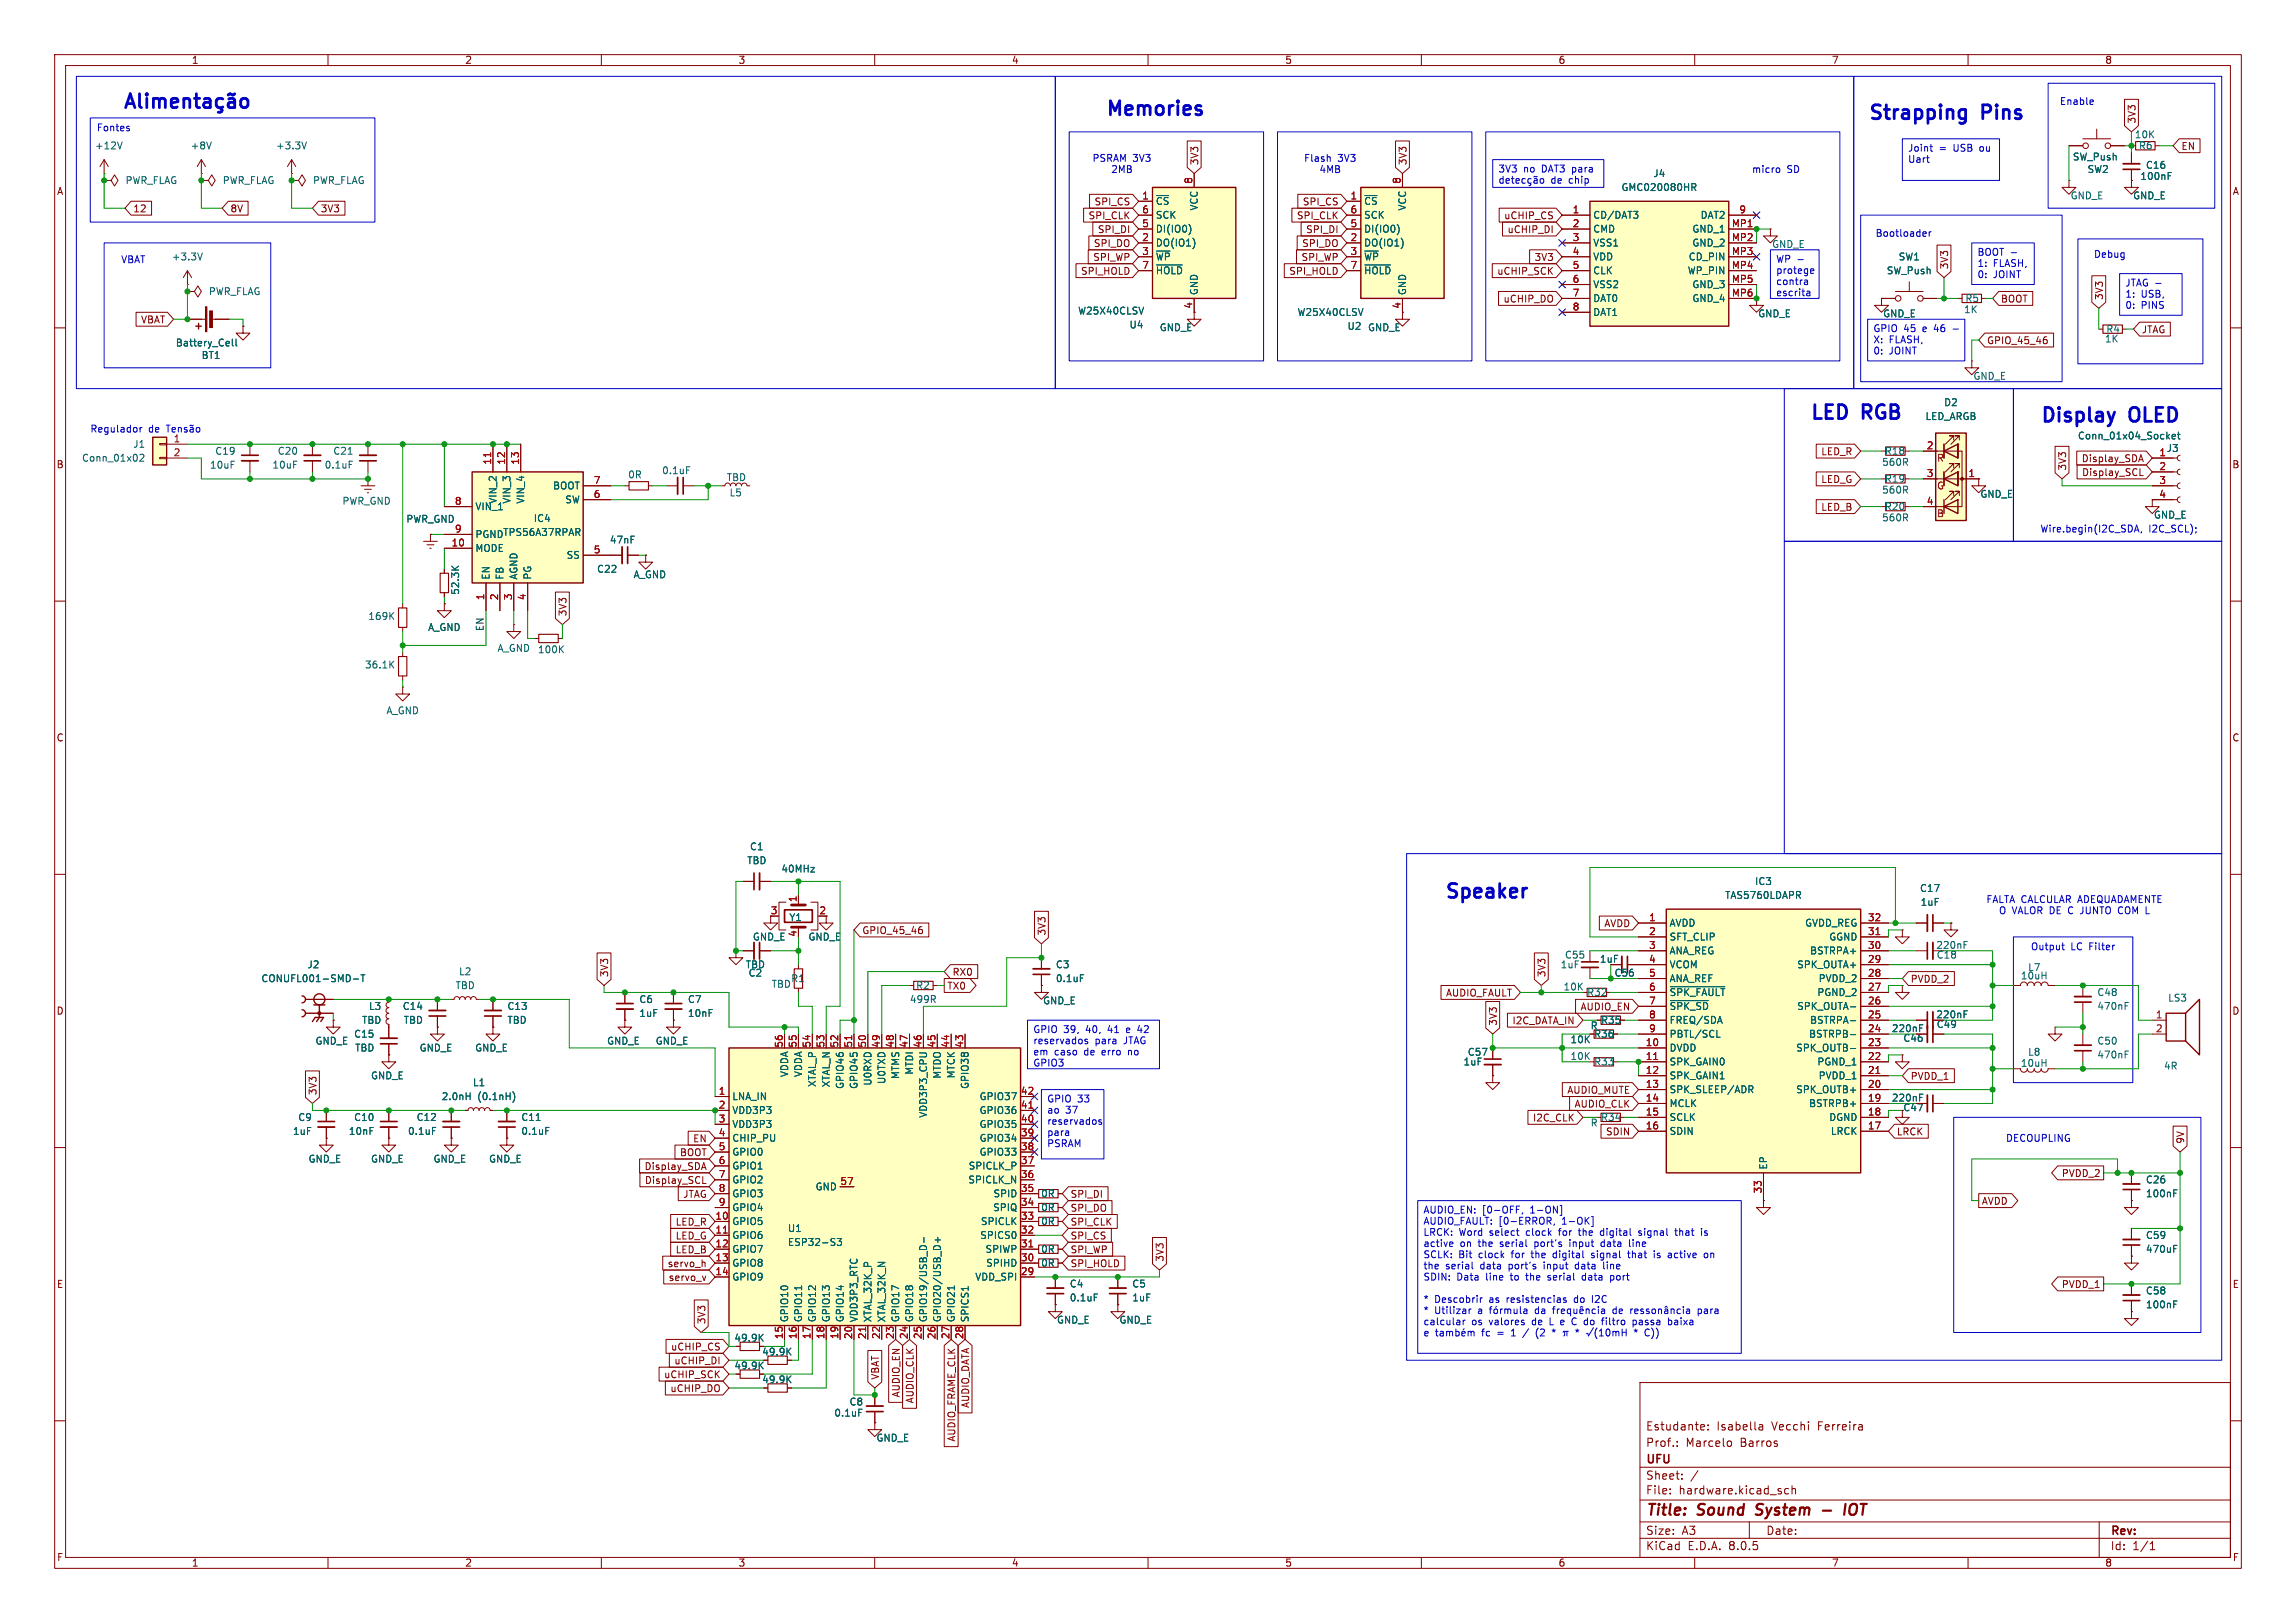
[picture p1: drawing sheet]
<svg xmlns="http://www.w3.org/2000/svg" width="420mm" height="297mm" viewBox="0 0 420 297" stroke-linecap="round" stroke-linejoin="round" font-family="sans-serif">
<defs><g id="words">
<g font-size="3.5" fill="#0000c2">
<text x="202.2" y="21.3">Memories</text>
<text x="341.5" y="22.6">Strapping</text>
<text x="362.6" y="22.6">Pins</text>
<text x="330.9" y="77.5">LED</text>
<text x="340.7" y="77.5">RGB</text>
<text x="373" y="78">Display</text>
<text x="389.6" y="78">OLED</text>
<text x="264" y="165.1">Speaker</text>
</g>
<g font-size="2.8" fill="#840000">
<text x="301" y="277.9">Title:</text>
<text x="310.6" y="277.9">Sound</text>
<text x="322.1" y="277.9">System</text>
<text x="339.8" y="277.9">IOT</text>
</g>
<g font-size="2.1" fill="#840000">
<text x="301" y="262">Estudante:</text>
<text x="314" y="262">Isabella</text>
<text x="324.2" y="262">Vecchi</text>
<text x="332.7" y="262">Ferreira</text>
<text x="301" y="268.2">UFU</text>
<text x="301" y="265">Prof.:</text>
<text x="308.4" y="265">Marcelo</text>
<text x="318.4" y="265">Barros</text>
<text x="301" y="273.7">File:</text>
<text x="301" y="271">Sheet:</text>
<text x="307.1" y="273.7">hardware.kicad_sch</text>
<text x="301" y="281.1">Size:</text>
<text x="307.6" y="281.1">A3</text>
<text x="323" y="281.1">Date:</text>
<text x="386" y="281.3">Rev:</text>
<text x="301" y="283.9">KiCad</text>
<text x="308.7" y="283.9">E.D.A.</text>
<text x="316.3" y="283.9">8.0.5</text>
<text x="386" y="283.9">Id:</text>
<text x="390.1" y="283.9">1/1</text>
</g>
<g font-size="1.8" fill="#840000">
<text x="35" y="11.9">1</text>
<text x="85" y="11.9">2</text>
<text x="135" y="11.9">3</text>
<text x="185" y="11.9">4</text>
<text x="235" y="11.9">5</text>
<text x="285" y="11.9">6</text>
<text x="335" y="11.9">7</text>
<text x="385" y="11.9">8</text>
<text x="390.8" y="22.7" transform="rotate(-90 390.8 22.7)">3V3</text>
<text x="398.9" y="27.6">EN</text>
<text x="10.3" y="35.9">A</text>
<text x="219.4" y="30.3" transform="rotate(-90 219.4 30.3)">3V3</text>
<text x="257.5" y="30.3" transform="rotate(-90 257.5 30.3)">3V3</text>
<text x="408.3" y="35.9">A</text>
<text x="24.3" y="39.1">12</text>
<text x="42.1" y="39.1">8V</text>
<text x="58.6" y="39.1">3V3</text>
<text x="199" y="40.3">SPI_CLK</text>
<text x="200.1" y="37.8">SPI_CS</text>
<text x="237.1" y="40.3">SPI_CLK</text>
<text x="238.2" y="37.8">SPI_CS</text>
<text x="275" y="40.3">uCHIP_CS</text>
<text x="199.9" y="47.9">SPI_WP</text>
<text x="200" y="45.4">SPI_DO</text>
<text x="200.7" y="42.9">SPI_DI</text>
<text x="238" y="47.9">SPI_WP</text>
<text x="238.1" y="45.4">SPI_DO</text>
<text x="238.8" y="42.9">SPI_DI</text>
<text x="275.7" y="42.9">uCHIP_DI</text>
<text x="280.6" y="47.9">3V3</text>
<text x="197.6" y="50.5">SPI_HOLD</text>
<text x="235.7" y="50.5">SPI_HOLD</text>
<text x="273.8" y="50.5">uCHIP_SCK</text>
<text x="356.6" y="49.4" transform="rotate(-90 356.6 49.4)">3V3</text>
<text x="25.7" y="59.4">VBAT</text>
<text x="218.2" y="56.6" transform="rotate(-90 218.2 56.6)">4</text>
<text x="256.3" y="56.6" transform="rotate(-90 256.3 56.6)">4</text>
<text x="274.9" y="55.6">uCHIP_DO</text>
<text x="365.9" y="55.6">BOOT</text>
<text x="384.9" y="55" transform="rotate(-90 384.9 55)">3V3</text>
<text x="363.4" y="63.2">GPIO_45_46</text>
<text x="391.7" y="61.2">JTAG</text>
<text x="333" y="83.5">LED_R</text>
<text x="10.3" y="85.9">B</text>
<text x="333" y="88.6">LED_G</text>
<text x="354.2" y="89.8">G</text>
<text x="354.2" y="84.7">R</text>
<text x="378.1" y="86.2" transform="rotate(-90 378.1 86.2)">3V3</text>
<text x="380.7" y="84.8">Display_SDA</text>
<text x="380.8" y="87.3">Display_SCL</text>
<text x="408.2" y="85.9">B</text>
<text x="333" y="93.7">LED_B</text>
<text x="354.2" y="94.9">B</text>
<text x="103.8" y="112.9" transform="rotate(-90 103.8 112.9)">3V3</text>
<text x="10.3" y="135.9">C</text>
<text x="408.2" y="135.9">C</text>
<text x="140.9" y="167.4">3</text>
<text x="157.6" y="171.1">GPIO_45_46</text>
<text x="191.5" y="171.3" transform="rotate(-90 191.5 171.3)">3V3</text>
<text x="293.4" y="169.9">AVDD</text>
<text x="111.4" y="178.9" transform="rotate(-90 111.4 178.9)">3V3</text>
<text x="174.1" y="178.8">RX0</text>
<text x="282.9" y="178.9" transform="rotate(-90 282.9 178.9)">3V3</text>
<text x="10.3" y="185.9">D</text>
<text x="173.2" y="181.3">TX0</text>
<text x="264.4" y="182.6">AUDIO_FAULT</text>
<text x="289" y="185.1">AUDIO_EN</text>
<text x="349.4" y="180">PVDD_2</text>
<text x="408.2" y="185.9">D</text>
<text x="274" y="187.8" transform="rotate(-90 274 187.8)">3V3</text>
<text x="276.6" y="187.6">I2C_DATA_IN</text>
<text x="354.1" y="186.5">220nF</text>
<text x="349.4" y="197.8">PVDD_1</text>
<text x="58.1" y="200.5" transform="rotate(-90 58.1 200.5)">3V3</text>
<text x="286.6" y="200.3">AUDIO_MUTE</text>
<text x="287.9" y="202.9">AUDIO_CLK</text>
<text x="126.7" y="209.2">EN</text>
<text x="280.3" y="205.4">I2C_CLK</text>
<text x="293.7" y="208">SDIN</text>
<text x="346.9" y="208">LRCK</text>
<text x="399.7" y="209.4" transform="rotate(-90 399.7 209.4)">9V</text>
<text x="117.8" y="214.3">Display_SDA</text>
<text x="124.3" y="211.8">BOOT</text>
<text x="377.1" y="215.6">PVDD_2</text>
<text x="117.9" y="216.9">Display_SCL</text>
<text x="124.9" y="219.4">JTAG</text>
<text x="195.7" y="221.9">SPI_DO</text>
<text x="195.7" y="219.4">SPI_DI</text>
<text x="362.4" y="220.7">AVDD</text>
<text x="123.5" y="224.5">LED_R</text>
<text x="123.5" y="227">LED_G</text>
<text x="195.7" y="227">SPI_CS</text>
<text x="195.7" y="224.5">SPI_CLK</text>
<text x="122" y="232.1">servo_h</text>
<text x="123.5" y="229.6">LED_B</text>
<text x="195.7" y="229.6">SPI_WP</text>
<text x="195.7" y="232.1">SPI_HOLD</text>
<text x="213" y="231" transform="rotate(-90 213 231)">3V3</text>
<text x="10.3" y="235.9">E</text>
<text x="122.2" y="234.6">servo_v</text>
<text x="377.1" y="235.9">PVDD_1</text>
<text x="408.3" y="235.9">E</text>
<text x="129.2" y="242.4" transform="rotate(-90 129.2 242.4)">3V3</text>
<text x="122.6" y="247.3">uCHIP_CS</text>
<text x="123.3" y="249.9">uCHIP_DI</text>
<text x="121.4" y="252.4">uCHIP_SCK</text>
<text x="122.5" y="255">uCHIP_DO</text>
<text x="161" y="252.6" transform="rotate(-90 161 252.6)">VBAT</text>
<text x="164.8" y="255.8" transform="rotate(-90 164.8 255.8)">AUDIO_EN</text>
<text x="167.3" y="256.9" transform="rotate(-90 167.3 256.9)">AUDIO_CLK</text>
<text x="177.5" y="257.7" transform="rotate(-90 177.5 257.7)">AUDIO_DATA</text>
<text x="174.9" y="263.9" transform="rotate(-90 174.9 263.9)">AUDIO_FRAME_CLK</text>
<text x="10.3" y="285.9">F</text>
<text x="35" y="286.9">1</text>
<text x="85" y="286.9">2</text>
<text x="135" y="286.9">3</text>
<text x="185" y="286.9">4</text>
<text x="235" y="286.9">5</text>
<text x="285" y="286.9">6</text>
<text x="335" y="286.9">7</text>
<text x="385" y="286.9">8</text>
<text x="408.3" y="285.9">F</text>
</g>
<g font-size="1.8" fill="#0000c2">
<text x="376.7" y="19.4">Enable</text>
<text x="17.6" y="24.2">Fontes</text>
<text x="199.7" y="29.8">PSRAM 3V3</text>
<text x="238.5" y="29.8">Flash</text>
<text x="244.7" y="29.8">3V3</text>
<text x="348.9" y="28.1">Joint</text>
<text x="354.7" y="28.1">=</text>
<text x="357.4" y="28.1">USB</text>
<text x="362.4" y="28.1">ou</text>
<text x="203.2" y="31.9">2MB</text>
<text x="241.3" y="31.9">4MB</text>
<text x="274" y="31.9">3V3</text>
<text x="278.7" y="31.9">no</text>
<text x="282.2" y="31.9">DAT3 para</text>
<text x="283.7" y="33.9">de</text>
<text x="320.4" y="31.9">micro</text>
<text x="326.9" y="31.9">SD</text>
<text x="348.9" y="30.1">Uart</text>
<text x="343" y="43.5">Bootloader</text>
<text x="361.6" y="47.1">BOOT -</text>
<text x="382.9" y="47.4">Debug</text>
<text x="22.1" y="48.4">VBAT</text>
<text x="324.8" y="48.4">WP -</text>
<text x="324.8" y="50.4">protege</text>
<text x="324.8" y="52.5">contra</text>
<text x="361.6" y="49.2">1:</text>
<text x="361.6" y="51.2">0:</text>
<text x="364.6" y="49.2">FLASH,</text>
<text x="364.6" y="51.2">JOINT</text>
<text x="388.7" y="52.8">JTAG -</text>
<text x="324.8" y="54.5">escrita</text>
<text x="388.7" y="54.8">1:</text>
<text x="388.7" y="56.8">0:</text>
<text x="391.7" y="54.8">USB,</text>
<text x="391.7" y="56.8">PINS</text>
<text x="342.6" y="61.1">GPIO 45</text>
<text x="342.6" y="63.1">X:</text>
<text x="342.6" y="65.2">0:</text>
<text x="345.6" y="63.1">FLASH,</text>
<text x="345.6" y="65.2">JOINT</text>
<text x="351.8" y="61.1">e</text>
<text x="354.1" y="61.1">46</text>
<text x="357.7" y="61.1">-</text>
<text x="16.4" y="79.4">Regulador</text>
<text x="27.2" y="79.4">de</text>
<text x="373.1" y="97.6">Wire.begin(I2C_SDA,</text>
<text x="393.1" y="97.6">I2C_SCL);</text>
<text x="363.3" y="165.5">FALTA CALCULAR ADEQUADAMENTE</text>
<text x="365.6" y="167.5">O VALOR DE C JUNTO COM L</text>
<text x="371.4" y="174.1">Output</text>
<text x="378.8" y="174.1">LC Filter</text>
<text x="188.9" y="189.4">GPIO 39,</text>
<text x="188.9" y="191.4">reservados</text>
<text x="198.8" y="189.4">40,</text>
<text x="200.3" y="191.4">para</text>
<text x="202.9" y="189.4">41</text>
<text x="205.7" y="191.4">JTAG</text>
<text x="206.5" y="189.4">e</text>
<text x="208.8" y="189.4">42</text>
<text x="188.9" y="193.5">em</text>
<text x="188.9" y="195.5">GPIO3</text>
<text x="192.9" y="193.5">caso</text>
<text x="198.5" y="193.5">de</text>
<text x="201.9" y="193.5">erro</text>
<text x="206.8" y="193.5">no</text>
<text x="191.5" y="202.1">GPIO 33</text>
<text x="191.5" y="204.1">ao</text>
<text x="191.5" y="206.2">reservados</text>
<text x="191.5" y="208.2">para</text>
<text x="194.9" y="204.1">37</text>
<text x="366.8" y="209.1">DECOUPLING</text>
<text x="191.5" y="210.2">PSRAM</text>
<text x="260.3" y="222.4">AUDIO_EN:</text>
<text x="260.3" y="224.4">AUDIO_FAULT: [0-ERROR,</text>
<text x="260.3" y="226.5">LRCK:</text>
<text x="266.9" y="226.5">Word</text>
<text x="271.1" y="222.4">[0-OFF,</text>
<text x="272.6" y="226.5">select</text>
<text x="279.5" y="226.5">clock</text>
<text x="280" y="222.4">1-ON]</text>
<text x="285.7" y="226.5">for</text>
<text x="285.9" y="224.4">1-OK]</text>
<text x="289.5" y="226.5">the</text>
<text x="293.6" y="226.5">digital</text>
<text x="300.8" y="226.5">signal</text>
<text x="307.8" y="226.5">that</text>
<text x="260.3" y="228.5">active</text>
<text x="260.3" y="230.6">SCLK:</text>
<text x="260.3" y="232.6">the</text>
<text x="264.4" y="232.6">serial</text>
<text x="266.8" y="230.6">Bit</text>
<text x="267.1" y="228.5">on</text>
<text x="270.6" y="228.5">the</text>
<text x="270.6" y="230.6">clock</text>
<text x="270.9" y="232.6">data</text>
<text x="274.7" y="228.5">serial</text>
<text x="276.3" y="232.6">port's</text>
<text x="276.8" y="230.6">for</text>
<text x="280.6" y="230.6">the</text>
<text x="281.2" y="228.5">port's</text>
<text x="282.9" y="232.6">input</text>
<text x="284.8" y="230.6">digital</text>
<text x="287.8" y="228.5">input</text>
<text x="288.8" y="232.6">data</text>
<text x="292" y="230.6">signal</text>
<text x="293.7" y="228.5">data</text>
<text x="294.2" y="232.6">line</text>
<text x="298.9" y="230.6">that</text>
<text x="299.1" y="228.5">line</text>
<text x="303.8" y="230.6">is</text>
<text x="306.6" y="230.6">active</text>
<text x="313.4" y="230.6">on</text>
<text x="260.3" y="234.7">SDIN:</text>
<text x="260.3" y="238.7">*</text>
<text x="262.4" y="238.7">Descobrir</text>
<text x="266.5" y="234.7">Data</text>
<text x="271.9" y="234.7">line</text>
<text x="272.5" y="238.7">as</text>
<text x="275.9" y="238.7">resistencias</text>
<text x="276.6" y="234.7">to</text>
<text x="279.7" y="234.7">the</text>
<text x="283.8" y="234.7">serial</text>
<text x="288.4" y="238.7">do</text>
<text x="290.3" y="234.7">data</text>
<text x="291.9" y="238.7">I2C</text>
<text x="295.6" y="234.7">port</text>
<text x="260.3" y="240.8">*</text>
<text x="260.3" y="242.8">calcular</text>
<text x="260.3" y="244.9">e</text>
<text x="262.4" y="240.8">Utilizar</text>
<text x="269.2" y="242.8">os</text>
<text x="270.5" y="240.8">a</text>
<text x="271.2" y="244.9">fc</text>
<text x="272.5" y="242.8">valores</text>
<text x="276.9" y="244.9">1</text>
<text x="280.6" y="242.8">de</text>
<text x="281.3" y="240.8">da</text>
<text x="281.8" y="244.9">(2</text>
<text x="284" y="242.8">L e</text>
<text x="285.1" y="244.9">*</text>
<text x="288.4" y="242.8">C do</text>
<text x="289.8" y="244.9">*</text>
<text x="294.3" y="242.8">filtro</text>
<text x="295.9" y="240.8">de</text>
<text x="300.2" y="242.8">passa</text>
<text x="300.9" y="244.9">*</text>
<text x="306.8" y="242.8">baixa</text>
<text x="311.9" y="240.8">para</text>
</g>
<g font-size="1.8" fill="#006464">
<text x="17.3" y="27.5">+12V</text>
<text x="34.8" y="27.5">+8V</text>
<text x="50.4" y="27.5">+3.3V</text>
<text x="379.1" y="29.6">SW_Push</text>
<text x="390.4" y="25.5">10K</text>
<text x="391.2" y="27.5">R6</text>
<text x="22.9" y="33.9">PWR_FLAG</text>
<text x="40.6" y="33.9">PWR_FLAG</text>
<text x="57.2" y="33.9">PWR_FLAG</text>
<text x="296.5" y="35.2">GMC020080HR</text>
<text x="302.3" y="32.6">J4</text>
<text x="381.8" y="31.9">SW2</text>
<text x="391.4" y="33.1">100nF</text>
<text x="392.4" y="31.1">C16</text>
<text x="211.3" y="37.7">~{CS}</text>
<text x="211.3" y="40.2">SCK</text>
<text x="219.3" y="38.6" transform="rotate(-90 219.3 38.6)">VCC</text>
<text x="249.4" y="37.7">~{CS}</text>
<text x="249.4" y="40.2">SCK</text>
<text x="257.4" y="38.6" transform="rotate(-90 257.4 38.6)">VCC</text>
<text x="291.3" y="40.2">CD/DAT3</text>
<text x="311" y="40.2">DAT2</text>
<text x="378.7" y="36.7">GND_E</text>
<text x="390.1" y="36.7">GND_E</text>
<text x="31.3" y="47.9">+3.3V</text>
<text x="211.3" y="45.3">DO(IO1)</text>
<text x="211.3" y="47.9">~{WP}</text>
<text x="211.3" y="42.8">DI(IO0)</text>
<text x="249.4" y="45.3">DO(IO1)</text>
<text x="249.4" y="47.9">~{WP}</text>
<text x="249.4" y="42.8">DI(IO0)</text>
<text x="291.3" y="42.8">CMD</text>
<text x="291.3" y="45.3">VSS1</text>
<text x="291.3" y="47.9">VDD</text>
<text x="308.8" y="47.9">CD_PIN</text>
<text x="309.5" y="42.8">GND_1</text>
<text x="309.5" y="45.3">GND_2</text>
<text x="324.1" y="45.6">GND_E</text>
<text x="347.2" y="47.9">SW1</text>
<text x="211.3" y="50.4">~{HOLD}</text>
<text x="249.4" y="50.4">~{HOLD}</text>
<text x="291.3" y="50.4">CLK</text>
<text x="291.3" y="52.9">VSS2</text>
<text x="308.6" y="50.4">WP_PIN</text>
<text x="309.5" y="52.9">GND_3</text>
<text x="345" y="50.4">SW_Push</text>
<text x="38.1" y="54.2">PWR_FLAG</text>
<text x="197.1" y="57.8">W25X40CLSV</text>
<text x="219.3" y="54.1" transform="rotate(-90 219.3 54.1)">GND</text>
<text x="237.2" y="58">W25X40CLSV</text>
<text x="257.4" y="54.1" transform="rotate(-90 257.4 54.1)">GND</text>
<text x="291.3" y="55.5">DAT0</text>
<text x="291.3" y="58">DAT1</text>
<text x="309.5" y="55.5">GND_4</text>
<text x="321.5" y="58.3">GND_E</text>
<text x="344.4" y="58.3">GND_E</text>
<text x="359.2" y="57.5">1K</text>
<text x="359.4" y="55.5">R5</text>
<text x="32.1" y="63.6">Battery_Cell</text>
<text x="36.8" y="65.9">BT1</text>
<text x="206.5" y="60.3">U4</text>
<text x="212" y="60.8">GND_E</text>
<text x="246.4" y="60.6">U2</text>
<text x="250.1" y="60.8">GND_E</text>
<text x="384.9" y="62.9">1K</text>
<text x="385.2" y="61.1">R4</text>
<text x="360.9" y="69.7">GND_E</text>
<text x="352.1" y="77.1">LED_ARGB</text>
<text x="355.5" y="74.5">D2</text>
<text x="24.3" y="82.1">J1</text>
<text x="39.3" y="83.4">C19</text>
<text x="50.7" y="83.4">C20</text>
<text x="60.9" y="83.4">C21</text>
<text x="344.7" y="83.4">R18</text>
<text x="380" y="80.6">Conn_01x04_Socket</text>
<text x="396.3" y="82.9">J3</text>
<text x="14.9" y="84.7">Conn_01x02</text>
<text x="38.3" y="86">10uF</text>
<text x="49.7" y="85.9">10uF</text>
<text x="59.3" y="85.9">0.1uF</text>
<text x="101.1" y="89.8">BOOT</text>
<text x="114.8" y="87.7">0R</text>
<text x="121" y="87">0.1uF</text>
<text x="132.9" y="88.2">TBD</text>
<text x="344.2" y="85.4">560R</text>
<text x="344.7" y="88.5">R19</text>
<text x="62.5" y="92.6">PWR_GND</text>
<text x="74.2" y="95.9">PWR_GND</text>
<text x="86.9" y="93.6">VIN_1</text>
<text x="91" y="92.3" transform="rotate(-90 91 92.3)">VIN_2</text>
<text x="93.6" y="92.3" transform="rotate(-90 93.6 92.3)">VIN_3</text>
<text x="96.1" y="92.3" transform="rotate(-90 96.1 92.3)">VIN_4</text>
<text x="97.5" y="95.7">IC4</text>
<text x="103.3" y="92.3">SW</text>
<text x="133.4" y="91">L5</text>
<text x="344.2" y="90.5">560R</text>
<text x="344.2" y="95.6">560R</text>
<text x="344.7" y="93.6">R20</text>
<text x="362.2" y="91.3">GND_E</text>
<text x="393.9" y="95.1">GND_E</text>
<text x="86.9" y="101.2">MODE</text>
<text x="86.9" y="98.7">PGNDTPS56A37RPAR</text>
<text x="111.5" y="99.7">47nF</text>
<text x="89.8" y="106.2" transform="rotate(-90 89.8 106.2)">EN</text>
<text x="92.3" y="106.2" transform="rotate(-90 92.3 106.2)">FB</text>
<text x="94.8" y="106.2" transform="rotate(-90 94.8 106.2)">AGND</text>
<text x="97.4" y="106.2" transform="rotate(-90 97.4 106.2)">PG</text>
<text x="103.5" y="102.5">SS</text>
<text x="109.1" y="105">C22</text>
<text x="115.8" y="106">A_GND</text>
<text x="67.3" y="113.6">169K</text>
<text x="84.2" y="109" transform="rotate(-90 84.2 109)">52.3K</text>
<text x="78.2" y="115.7">A_GND</text>
<text x="90.9" y="119.5">A_GND</text>
<text x="98.3" y="119.7">100K</text>
<text x="66.7" y="122.5">36.1K</text>
<text x="70.6" y="130.9">A_GND</text>
<text x="137.1" y="155.8">C1</text>
<text x="136.6" y="158.3">TBD</text>
<text x="142.8" y="159.9">40MHz</text>
<text x="315.5" y="164.7">TAS5760LDAPR</text>
<text x="320.9" y="162.2">IC3</text>
<text x="351.1" y="163.4">C17</text>
<text x="351.2" y="166">1uF</text>
<text x="137.6" y="172.3">GND_E</text>
<text x="144.3" y="168.8">Y1</text>
<text x="147.8" y="172.3">GND_E</text>
<text x="305.3" y="169.8">AVDD</text>
<text x="305.3" y="172.3">SFT_CLIP</text>
<text x="330.1" y="169.8">GVDD_REG</text>
<text x="334.5" y="172.3">GGND</text>
<text x="354.1" y="173.8">220nF</text>
<text x="47.7" y="179.9">CONUFL001-SMD-T</text>
<text x="56.2" y="177.4">J2</text>
<text x="83.9" y="178.7">L2</text>
<text x="136.3" y="177.4">TBD</text>
<text x="136.8" y="178.9">C2</text>
<text x="144.6" y="179.9">R1</text>
<text x="193" y="177.4">C3</text>
<text x="193" y="179.9">0.1uF</text>
<text x="285.4" y="177.4">1uF</text>
<text x="286.2" y="175.6">C55</text>
<text x="292.6" y="176.4">1uF</text>
<text x="295.2" y="178.9">C56</text>
<text x="305.3" y="174.9">ANA_REG</text>
<text x="305.3" y="177.4">VCOM</text>
<text x="305.3" y="179.9">ANA_REF</text>
<text x="328.6" y="177.4">SPK_OUTA+</text>
<text x="331" y="174.9">BSTRPA+</text>
<text x="332.6" y="179.9">PVDD_2</text>
<text x="354.2" y="175.6">C18</text>
<text x="369.6" y="179.4">10uH</text>
<text x="370.9" y="177.9">L7</text>
<text x="67.4" y="185">L3</text>
<text x="73.6" y="185">C14</text>
<text x="83.2" y="181.2">TBD</text>
<text x="92.7" y="185">C13</text>
<text x="116.8" y="183.7">C6</text>
<text x="125.7" y="183.7">C7</text>
<text x="141.1" y="180.9">TBD</text>
<text x="166.3" y="183.7">499R</text>
<text x="167.5" y="181.2">R2</text>
<text x="190.7" y="184">GND_E</text>
<text x="285.9" y="181.5">10K</text>
<text x="290.2" y="182.5">R32</text>
<text x="305.3" y="182.5">~{SPK_FAULT}</text>
<text x="305.3" y="185">~{SPK_SD}</text>
<text x="328.6" y="185">SPK_OUTA-</text>
<text x="332.3" y="182.5">PGND_2</text>
<text x="383.6" y="182.5">C48</text>
<text x="383.6" y="185">470nF</text>
<text x="396.5" y="183.5">LS3</text>
<text x="57.6" y="191.4">GND_E</text>
<text x="64.7" y="190.1">C15</text>
<text x="66.1" y="187.6">TBD</text>
<text x="73.7" y="187.5">TBD</text>
<text x="92.7" y="187.5">TBD</text>
<text x="111" y="191.4">GND_E</text>
<text x="116.8" y="186.3">1uF</text>
<text x="119.8" y="191.4">GND_E</text>
<text x="125.7" y="186.3">10nF</text>
<text x="287.2" y="191.1">10K</text>
<text x="290.9" y="188.6">R</text>
<text x="291.5" y="190.1">R36</text>
<text x="292.8" y="187.6">R35</text>
<text x="305.3" y="187.6">FREQ/SDA</text>
<text x="305.3" y="190.1">PBTL/SCL</text>
<text x="330.8" y="190.1">BSTRPB-</text>
<text x="331" y="187.6">BSTRPA-</text>
<text x="346" y="189.1">220nF</text>
<text x="348.1" y="190.9">C46</text>
<text x="354.2" y="188.3">C49</text>
<text x="383.6" y="191.4">C50</text>
<text x="64.9" y="192.6">TBD</text>
<text x="67.8" y="197.7">GND_E</text>
<text x="76.7" y="192.6">GND_E</text>
<text x="86.8" y="192.6">GND_E</text>
<text x="144.4" y="197.2" transform="rotate(-90 144.4 197.2)">VDDA</text>
<text x="146.9" y="197.2" transform="rotate(-90 146.9 197.2)">VDDA</text>
<text x="164.7" y="197.6" transform="rotate(-90 164.7 197.6)">MTMS</text>
<text x="167.2" y="196.8" transform="rotate(-90 167.2 196.8)">MTDI</text>
<text x="172.3" y="197.5" transform="rotate(-90 172.3 197.5)">MTDO</text>
<text x="174.9" y="197.4" transform="rotate(-90 174.9 197.4)">MTCK</text>
<text x="267.6" y="195.2">1uF</text>
<text x="268.4" y="193.4">C57</text>
<text x="287.2" y="194.2">10K</text>
<text x="291.5" y="195.2">R33</text>
<text x="305.3" y="192.6">DVDD</text>
<text x="305.3" y="195.2">SPK_GAIN0</text>
<text x="305.3" y="197.7">SPK_GAIN1</text>
<text x="328.5" y="192.6">SPK_OUTB-</text>
<text x="332.3" y="195.2">PGND_1</text>
<text x="332.6" y="197.7">PVDD_1</text>
<text x="369.6" y="195.4">10uH</text>
<text x="370.9" y="193.4">L8</text>
<text x="383.6" y="193.9">470nF</text>
<text x="395.7" y="195.9">4R</text>
<text x="80.7" y="201.5">2.0nH</text>
<text x="86.4" y="199">L1</text>
<text x="87.4" y="201.5">(0.1nH)</text>
<text x="133.9" y="201.5">LNA_IN</text>
<text x="149.5" y="199" transform="rotate(-90 149.5 199)">XTAL_P</text>
<text x="152" y="199.1" transform="rotate(-90 152 199.1)">XTAL_N</text>
<text x="154.5" y="199.4" transform="rotate(-90 154.5 199.4)">GPIO46</text>
<text x="157.1" y="199.4" transform="rotate(-90 157.1 199.4)">GPIO45</text>
<text x="159.6" y="198.8" transform="rotate(-90 159.6 198.8)">U0RXD</text>
<text x="162.2" y="198.5" transform="rotate(-90 162.2 198.5)">U0TXD</text>
<text x="177.4" y="199.4" transform="rotate(-90 177.4 199.4)">GPIO38</text>
<text x="179.1" y="201.5">GPIO37</text>
<text x="305.3" y="200.3">SPK_SLEEP/ADR</text>
<text x="305.3" y="202.8">MCLK</text>
<text x="328.5" y="200.3">SPK_OUTB+</text>
<text x="330.8" y="202.8">BSTRPB+</text>
<text x="346" y="201.8">220nF</text>
<text x="348.1" y="203.6">C47</text>
<text x="53.5" y="207.9">1uF</text>
<text x="54.5" y="205.3">C9</text>
<text x="63.7" y="207.9">10nF</text>
<text x="64.7" y="205.3">C10</text>
<text x="74.5" y="207.9">0.1uF</text>
<text x="76.1" y="205.3">C12</text>
<text x="95.3" y="205.3">C11</text>
<text x="95.3" y="207.9">0.1uF</text>
<text x="133.9" y="204.1">VDD3P3</text>
<text x="133.9" y="206.6">VDD3P3</text>
<text x="133.9" y="209.1">CHIP_PU</text>
<text x="169.8" y="204.6" transform="rotate(-90 169.8 204.6)">VDD3P3_CPU</text>
<text x="179.1" y="209.1">GPIO34</text>
<text x="179.1" y="206.6">GPIO35</text>
<text x="179.1" y="204.1">GPIO36</text>
<text x="290.9" y="206.3">R</text>
<text x="292.8" y="205.3">R34</text>
<text x="305.3" y="205.3">SCLK</text>
<text x="305.3" y="207.9">SDIN</text>
<text x="334.5" y="205.3">DGND</text>
<text x="334.8" y="207.9">LRCK</text>
<text x="56.3" y="213">GND_E</text>
<text x="67.8" y="213">GND_E</text>
<text x="79.2" y="213">GND_E</text>
<text x="89.4" y="213">GND_E</text>
<text x="133.9" y="211.7">GPIO0</text>
<text x="133.9" y="214.2">GPIO1</text>
<text x="177.1" y="214.2">SPICLK_P</text>
<text x="179.1" y="211.7">GPIO33</text>
<text x="323.4" y="214.1" transform="rotate(-90 323.4 214.1)">EP</text>
<text x="133.9" y="216.8">GPIO2</text>
<text x="133.9" y="219.3">GPIO3</text>
<text x="133.9" y="221.8">GPIO4</text>
<text x="149.1" y="218">GND</text>
<text x="177" y="216.8">SPICLK_N</text>
<text x="181.6" y="221.8">SPIQ</text>
<text x="181.6" y="219.3">SPID</text>
<text x="190.3" y="221.8">0R</text>
<text x="190.3" y="219.3">0R</text>
<text x="392.4" y="216.8">C26</text>
<text x="392.4" y="219.3">100nF</text>
<text x="133.9" y="224.4">GPIO5</text>
<text x="133.9" y="226.9">GPIO6</text>
<text x="144" y="225.7">U1</text>
<text x="179.2" y="226.9">SPICS0</text>
<text x="179.3" y="224.4">SPICLK</text>
<text x="190.3" y="224.4">0R</text>
<text x="392.4" y="226.9">C59</text>
<text x="133.9" y="229.5">GPIO7</text>
<text x="133.9" y="232">GPIO8</text>
<text x="144" y="228.2">ESP32-S3</text>
<text x="180.2" y="229.5">SPIWP</text>
<text x="180.3" y="232">SPIHD</text>
<text x="190.3" y="232">0R</text>
<text x="190.3" y="229.5">0R</text>
<text x="392.4" y="229.5">470uF</text>
<text x="133.9" y="234.5">GPIO9</text>
<text x="178.3" y="234.5">VDD_SPI</text>
<text x="195.6" y="235.8">C4</text>
<text x="195.6" y="238.3">0.1uF</text>
<text x="207" y="235.8">C5</text>
<text x="207" y="238.3">1uF</text>
<text x="392.4" y="237.1">C58</text>
<text x="392.4" y="239.6">100nF</text>
<text x="134.2" y="245.7">49.9K</text>
<text x="144.4" y="242.1" transform="rotate(-90 144.4 242.1)">GPIO10</text>
<text x="146.9" y="242.1" transform="rotate(-90 146.9 242.1)">GPIO11</text>
<text x="149.5" y="242.1" transform="rotate(-90 149.5 242.1)">GPIO12</text>
<text x="152" y="242.1" transform="rotate(-90 152 242.1)">GPIO13</text>
<text x="154.5" y="242.1" transform="rotate(-90 154.5 242.1)">GPIO14</text>
<text x="157.1" y="242.1" transform="rotate(-90 157.1 242.1)">VDD3P3_RTC</text>
<text x="159.6" y="242.1" transform="rotate(-90 159.6 242.1)">XTAL_32K_P</text>
<text x="162.2" y="242.1" transform="rotate(-90 162.2 242.1)">XTAL_32K_N</text>
<text x="164.7" y="242.1" transform="rotate(-90 164.7 242.1)">GPIO17</text>
<text x="167.2" y="242.1" transform="rotate(-90 167.2 242.1)">GPIO18</text>
<text x="169.8" y="242.1" transform="rotate(-90 169.8 242.1)">GPIO19/USB_D-</text>
<text x="172.3" y="242.1" transform="rotate(-90 172.3 242.1)">GPIO20/USB_D+</text>
<text x="174.9" y="242.1" transform="rotate(-90 174.9 242.1)">GPIO21</text>
<text x="177.4" y="242.1" transform="rotate(-90 177.4 242.1)">SPICS1</text>
<text x="193.2" y="242.4">GND_E</text>
<text x="204.7" y="242.4">GND_E</text>
<text x="134.2" y="250.8">49.9K</text>
<text x="139.3" y="248.3">49.9K</text>
<text x="139.3" y="253.3">49.9K</text>
<text x="155.3" y="257.4">C8</text>
<text x="152.5" y="259.4">0.1uF</text>
<text x="160.2" y="264">GND_E</text>
</g>
<g font-size="1.8" fill="#a90000">
<text x="218.2" y="33.7" transform="rotate(-90 218.2 33.7)">8</text>
<text x="256.3" y="33.7" transform="rotate(-90 256.3 33.7)">8</text>
<text x="208.8" y="36.6">1</text>
<text x="208.8" y="41.7">5</text>
<text x="208.8" y="39.1">6</text>
<text x="246.9" y="36.6">1</text>
<text x="246.9" y="41.7">5</text>
<text x="246.9" y="39.1">6</text>
<text x="287.6" y="39.1">1</text>
<text x="287.6" y="41.7">2</text>
<text x="316.7" y="41.7">MP1</text>
<text x="318.1" y="39.1">9</text>
<text x="208.8" y="44.2">2</text>
<text x="208.8" y="46.7">3</text>
<text x="246.9" y="44.2">2</text>
<text x="246.9" y="46.7">3</text>
<text x="287.6" y="44.2">3</text>
<text x="287.6" y="46.7">4</text>
<text x="316.7" y="44.2">MP2</text>
<text x="316.7" y="46.7">MP3</text>
<text x="208.8" y="49.3">7</text>
<text x="246.9" y="49.3">7</text>
<text x="287.6" y="49.3">5</text>
<text x="287.6" y="51.8">6</text>
<text x="316.7" y="49.3">MP4</text>
<text x="316.7" y="51.8">MP5</text>
<text x="287.6" y="54.4">7</text>
<text x="287.6" y="56.9">8</text>
<text x="316.7" y="54.4">MP6</text>
<text x="31.7" y="81">1</text>
<text x="31.7" y="83.6">2</text>
<text x="352.4" y="82.3">2</text>
<text x="394.9" y="83.6">1</text>
<text x="89.9" y="85.1" transform="rotate(-90 89.9 85.1)">11</text>
<text x="92.5" y="85.1" transform="rotate(-90 92.5 85.1)">12</text>
<text x="95" y="85.1" transform="rotate(-90 95 85.1)">13</text>
<text x="108.5" y="88.6">7</text>
<text x="352.4" y="87.4">3</text>
<text x="360" y="87.4">1</text>
<text x="394.9" y="86.1">2</text>
<text x="394.9" y="88.6">3</text>
<text x="83.1" y="92.5">8</text>
<text x="108.5" y="91.2">6</text>
<text x="352.4" y="92.5">4</text>
<text x="394.9" y="91.2">4</text>
<text x="82.5" y="100.1">10</text>
<text x="83.1" y="97.5">9</text>
<text x="108.5" y="101.3">5</text>
<text x="88.6" y="109.9" transform="rotate(-90 88.6 109.9)">1</text>
<text x="91.2" y="109.9" transform="rotate(-90 91.2 109.9)">2</text>
<text x="93.7" y="109.9" transform="rotate(-90 93.7 109.9)">3</text>
<text x="96.3" y="109.9" transform="rotate(-90 96.3 109.9)">4</text>
<text x="145.8" y="165.2" transform="rotate(-90 145.8 165.2)">1</text>
<text x="149.8" y="167.4">2</text>
<text x="145.8" y="171.5" transform="rotate(-90 145.8 171.5)">4</text>
<text x="301.6" y="168.7">1</text>
<text x="301.6" y="171.2">2</text>
<text x="301.6" y="173.7">3</text>
<text x="341.6" y="173.7">30</text>
<text x="341.6" y="171.2">31</text>
<text x="341.6" y="168.7">32</text>
<text x="301.6" y="176.3">4</text>
<text x="301.6" y="178.8">5</text>
<text x="341.6" y="178.8">28</text>
<text x="341.6" y="176.3">29</text>
<text x="301.6" y="181.4">6</text>
<text x="301.6" y="183.9">7</text>
<text x="341.6" y="183.9">26</text>
<text x="341.6" y="181.4">27</text>
<text x="143.3" y="191.8" transform="rotate(-90 143.3 191.8)">56</text>
<text x="145.8" y="191.8" transform="rotate(-90 145.8 191.8)">55</text>
<text x="148.3" y="191.8" transform="rotate(-90 148.3 191.8)">54</text>
<text x="150.9" y="191.8" transform="rotate(-90 150.9 191.8)">53</text>
<text x="153.4" y="191.8" transform="rotate(-90 153.4 191.8)">52</text>
<text x="156" y="191.8" transform="rotate(-90 156 191.8)">51</text>
<text x="158.5" y="191.8" transform="rotate(-90 158.5 191.8)">50</text>
<text x="161" y="191.8" transform="rotate(-90 161 191.8)">49</text>
<text x="163.6" y="191.8" transform="rotate(-90 163.6 191.8)">48</text>
<text x="166.1" y="191.8" transform="rotate(-90 166.1 191.8)">47</text>
<text x="168.7" y="191.8" transform="rotate(-90 168.7 191.8)">46</text>
<text x="171.2" y="191.8" transform="rotate(-90 171.2 191.8)">45</text>
<text x="173.7" y="191.8" transform="rotate(-90 173.7 191.8)">44</text>
<text x="176.3" y="191.8" transform="rotate(-90 176.3 191.8)">43</text>
<text x="300.9" y="191.5">10</text>
<text x="301.6" y="186.4">8</text>
<text x="301.6" y="189">9</text>
<text x="341.6" y="191.5">23</text>
<text x="341.6" y="189">24</text>
<text x="341.6" y="186.4">25</text>
<text x="394.3" y="186.4">1</text>
<text x="394.3" y="189">2</text>
<text x="300.9" y="194.1">11</text>
<text x="300.9" y="196.6">12</text>
<text x="341.6" y="196.6">21</text>
<text x="341.6" y="194.1">22</text>
<text x="131.4" y="200.4">1</text>
<text x="131.4" y="202.9">2</text>
<text x="186.6" y="202.9">41</text>
<text x="186.6" y="200.4">42</text>
<text x="300.9" y="199.1">13</text>
<text x="300.9" y="201.7">14</text>
<text x="341.6" y="201.7">19</text>
<text x="341.6" y="199.1">20</text>
<text x="131.4" y="205.5">3</text>
<text x="131.4" y="208">4</text>
<text x="186.6" y="208">39</text>
<text x="186.6" y="205.5">40</text>
<text x="300.9" y="204.2">15</text>
<text x="300.9" y="206.8">16</text>
<text x="341.6" y="206.8">17</text>
<text x="341.6" y="204.2">18</text>
<text x="131.4" y="210.6">5</text>
<text x="131.4" y="213.1">6</text>
<text x="131.4" y="215.6">7</text>
<text x="186.6" y="215.6">36</text>
<text x="186.6" y="213.1">37</text>
<text x="186.6" y="210.6">38</text>
<text x="131.4" y="218.2">8</text>
<text x="131.4" y="220.7">9</text>
<text x="153.6" y="216.9">57</text>
<text x="186.6" y="220.7">34</text>
<text x="186.6" y="218.2">35</text>
<text x="322.3" y="218.5" transform="rotate(-90 322.3 218.5)">33</text>
<text x="130.8" y="223.3">10</text>
<text x="130.8" y="225.8">11</text>
<text x="186.6" y="225.8">32</text>
<text x="186.6" y="223.3">33</text>
<text x="130.8" y="228.3">12</text>
<text x="130.8" y="230.9">13</text>
<text x="130.8" y="233.4">14</text>
<text x="186.6" y="233.4">29</text>
<text x="186.6" y="230.9">30</text>
<text x="186.6" y="228.3">31</text>
<text x="143.3" y="245.2" transform="rotate(-90 143.3 245.2)">15</text>
<text x="145.8" y="245.2" transform="rotate(-90 145.8 245.2)">16</text>
<text x="148.3" y="245.2" transform="rotate(-90 148.3 245.2)">17</text>
<text x="150.9" y="245.2" transform="rotate(-90 150.9 245.2)">18</text>
<text x="153.4" y="245.2" transform="rotate(-90 153.4 245.2)">19</text>
<text x="156" y="245.2" transform="rotate(-90 156 245.2)">20</text>
<text x="158.5" y="245.2" transform="rotate(-90 158.5 245.2)">21</text>
<text x="161" y="245.2" transform="rotate(-90 161 245.2)">22</text>
<text x="163.6" y="245.2" transform="rotate(-90 163.6 245.2)">23</text>
<text x="166.1" y="245.2" transform="rotate(-90 166.1 245.2)">24</text>
<text x="168.7" y="245.2" transform="rotate(-90 168.7 245.2)">25</text>
<text x="171.2" y="245.2" transform="rotate(-90 171.2 245.2)">26</text>
<text x="173.7" y="245.2" transform="rotate(-90 173.7 245.2)">27</text>
<text x="176.3" y="245.2" transform="rotate(-90 176.3 245.2)">28</text>
</g>
<text font-size="1.8" fill="#0f0f0f" x="88.6" y="115.6" transform="rotate(-90 88.6 115.6)">EN</text>
</g></defs>
<g fill="none" stroke="#840000" stroke-width=".18">
<path d="M10 10h400v277h-400zM12 12h396v273h-396zM60 10v2M110 10v2M160 10v2M210 10v2M260 10v2M310 10v2M360 10v2M10 60h2M256.5 57.2v1.2h1.3l-1.3 1.3-1.2-1.3h1.2M408 60h2"/>
<path d="M10 110h2M408 110h2M10 160h2M408 160h2M290.8 174v2M290.8 177v2.1M294.6 176.5h2.1M297.7 176.5h2M348 170.2v1.3h1.2l-1.2 1.2-1.3-1.2h1.3M348 170.2h.1M350.5 168.9h2.1M353.6 168.9h2"/>
<path d="M273 196.9v1.2h1.3l-1.3 1.3-1.2-1.3h1.2M273 196.9h.1M273 191.8v2M273 194.8v2.1M289.6 181.6h.7M290.8 194.3h.8M290.8 189.2h.8M292.1 186.7h.8M293.9 181.6h.7M295.1 194.3h.8M295.1 189.2h.8M296.4 186.7h.8"/>
<path d="M393.7 186.7h2.5M393.7 189.2h2.5M10 210h2M292.1 204.5h.8M296.4 204.5h.8M322.6 219.7v1.3h1.2l-1.2 1.2-1.3-1.2h1.3M322.6 219.7h.1M408 210h2M389.9 234.9v2.1M389.9 238v2M10 260h2M134.6 251.5h.8"/>
<path d="M134.6 246.4h.8M139.7 254h.8M139.7 248.9h.8M144 254h.8M144 248.9h.8M300 253h108v32h-108zM389.9 240v1.3h1.3l-1.3 1.3-1.3-1.3h1.3M389.9 240h.1M408 260h2M300 278.5h108M300 274.5h108M300 268.5h108"/>
<path d="M305.5 273.2v.2M305.5 272.5v.1M306.8 264.5v.2M306.8 263.8v.1M307.7 270.5v.2M307.7 269.8v.1M310.6 269.1l-1.3 1.9M311.3 260.7l.4 .1 .1 .2-.7 .2M311.7 261.6l-.4 .1M312.4 261.5v.2M312.4 260.8v.1M316.4 263.7l.3 .3v.4l-.3 .3"/>
<path d="M320 278.5v3M321.8 261.6h.6M321.8 260.8h.6v.9M322.4 261l-.6 .2M327.2 272.5l-.5-.1-.3 .3v.4l.2 .2h.6M327.8 272.5l.2-.1 .4 .1v.9M327.8 271.9v1.5M384 278.5v6.5M60 285v2M110 285v2M160 285v2M210 285v2"/>
<path d="M260 285v2M300 281.5h108M310 285v2M360 285v2M393.3 283.6h.9M393.3 282.5l.4-.4v1.5"/>
</g>
<path d="M321.2 277.1l.2 .1M321.5 275.4l-.2 .4 .1 .2M333.4 276.4h1.6M337.6 275.2l-.3 2M339.3 275.2a.77 .77 0 0 0-.9 .7l-.1 1 .4 .3h.3" fill="none" stroke="#840000" stroke-width=".4"/>
<path d="M290.3 180.8h3.6v1.6h-3.6zM291.6 193.5h3.5v1.6h-3.5zM291.6 188.5h3.5v1.5h-3.5zM292.9 185.9h3.5v1.6h-3.5zM292.9 203.7h3.5v1.5h-3.5zM135.4 250.7h3.5v1.5h-3.5zM135.4 245.6h3.5v1.5h-3.5zM140.5 253.2h3.5v1.6h-3.5zM140.5 248.2h3.5v1.5h-3.5z" fill="none" stroke="#840000" stroke-width=".2"/>
<path d="M397.6 238.7h.4M397.6 238.1h.6M139.1 249.8l.5 .7M139.1 244.7l.5 .7M139.6 249.2l-.7 .8M139.6 244.2l-.7 .7M144.1 252.3l.6 .8M144.1 247.2l.6 .8M144.7 251.8l-.7 .7M144.7 246.7l-.7 .7" fill="none" stroke="#006464" stroke-width=".18"/>
<path d="M289.3 177h3.1M296.7 175v3.1M352.6 167.4v3M271.5 194.8h3.1M388.4 237h3" fill="none" stroke="#840000" stroke-width=".33"/>
<path d="M289.3 176h3.1M297.7 175v3.1M353.6 167.4v3M271.5 193.8h3.1M388.4 238h3" fill="none" stroke="#840000" stroke-width=".3"/>
<path d="M396.2 185.4h3.6v5.1h-3.6zM399.8 185.4l2.5-2.5v10.1l-2.5-2.5" fill="none" stroke="#840000" stroke-width=".25"/>
<path d="M304.8 166.4h35.6v48.2h-35.6z" fill="#ffffc2"/>
<path d="M304.8 166.4h35.6v48.2h-35.6z" fill="none" stroke="#840000" stroke-width=".25"/>
<g fill="none" stroke="#840000" stroke-width=".18">
<path d="M299.7 168.9h5.1M299.7 171.5h5.1M299.7 179.1h5.1M299.7 176.5h5.1M299.7 174h5.1M340.4 168.9h5M340.4 171.5h5M340.4 179.1h5M340.4 176.5h5M340.4 174h5M299.7 191.8h5.1M299.7 194.3h5.1"/>
<path d="M299.7 196.9h5.1M299.7 199.4h5.1M299.7 189.2h5.1M299.7 186.7h5.1M299.7 184.2h5.1M299.7 181.6h5.1M340.4 191.8h5M340.4 194.3h5M340.4 196.9h5M340.4 199.4h5M340.4 189.2h5M340.4 186.7h5"/>
<path d="M340.4 184.2h5M340.4 181.6h5M299.7 201.9h5.1M299.7 204.5h5.1M299.7 207h5.1M322.6 214.6v5.1M340.4 201.9h5M340.4 204.5h5M340.4 207h5"/>
</g>
<path d="M343.1 171h.8M302.5 193.9h.7M343.1 196.4h.8" fill="none" stroke="#a90000" stroke-width=".18"/>
<path d="M328.9 163.8l.5 .6M329.2 163.2l.2 .2-.2 .3M305.5 180.6h10M305.5 183.1h7M314.1 189.8h.6M314.6 186l.4 1.3M319.9 198.7h.5l.2 .2-.1 .4-.6 .1M320.2 199.4l.4 .6M338.5 191.9h.9M338.5 189.3h.9M338.5 186.8h.9M338.5 184.2h.9" fill="none" stroke="#006464" stroke-width=".18"/>
<path d="M290.8 36.8h25.4v22.9h-25.4z" fill="#ffffc2"/>
<path d="M290.8 36.8h25.4v22.9h-25.4z" fill="none" stroke="#840000" stroke-width=".25"/>
<g fill="none" stroke="#840000" stroke-width=".18">
<path d="M285.7 39.4h5.1M316.2 39.4h5.1M285.7 41.9h5.1M285.7 44.5h5.1M285.7 47h5.1M285.7 49.5h5.1M285.7 52.1h5.1M285.7 54.6h5.1M285.7 57.2h5.1M316.2 41.9h5.1M316.2 44.5h5.1M316.2 47h5.1"/>
<path d="M316.2 49.5h5.1M316.2 52.1h5.1M316.2 54.6h5.1M321.3 54.6v1.3h-1.3l1.3 1.3 1.3-1.3h-1.3M321.3 54.6h.1M323.8 41.9v1.3h-1.2l1.2 1.3 1.3-1.3h-1.3M323.8 41.9h.1M344.2 87.6h.7M344.2 82.6h.7M344.2 92.7h.7M348.5 87.6h.7M348.5 82.6h.7"/>
<path d="M348.5 92.7h.7M361.9 87.6v1.3h-1.2l1.2 1.3 1.3-1.3h-1.3M361.9 87.6h.1"/>
</g>
<path d="M298.8 38.7h.8l-.4 .5M299.4 39.2l.2 .2v.3l-.2 .2M309.5 33.6h.5l.2 .2-.1 .4-.6 .1M309.8 34.3l.4 .6" fill="none" stroke="#006464" stroke-width=".18"/>
<path d="M344.9 86.9h3.6v1.5h-3.6zM344.9 81.8h3.6v1.5h-3.6zM344.9 91.9h3.6v1.6h-3.6z" fill="none" stroke="#840000" stroke-width=".2"/>
<path d="M354.1 79.2h5.6v16.1h-5.6z" fill="#ffffc2"/>
<g fill="none" stroke="#840000" stroke-width=".18">
<path d="M378.5 33v1.3h-1.3l1.3 1.3 1.2-1.3h-1.2M378.5 33h.1M378.5 26.7h2.5M381 25.4h5.1M383.5 23.6v1.8M386.1 26.7h2.5M389.9 33v1.3h-1.3l1.3 1.3 1.3-1.3h-1.3M389.9 33h.1M389.9 27.9v2.1M389.9 31v2M389.9 26.7h.8M394.2 26.7h.8"/>
<path d="M344.2 54.6v1.3h-1.3l1.3 1.3 1.2-1.3h-1.2M344.2 54.6h.1M344.2 54.6h2.5M346.7 53.3h5.1M349.2 51.6v1.7M351.8 54.6h2.5M358.1 54.6h.8M362.5 54.6h.7M360.7 66v1.3h-1.3l1.3 1.3 1.2-1.3h-1.2M360.7 66h.1M383.9 60.2h.8M388.2 60.2h.8"/>
<path d="M114.3 88.9h.8M118.6 88.9h.8M121.9 88.9h2.1M125 88.9h2M351.8 82.6h7.1v10.1h-7.1M351.8 87.6h10.1M355.6 86.4v2.5M355.6 81.3v2.5M357.4 90.7v-.8h-.8h.8l-1.5 1.5M357.4 85.6v-.8h-.8h.8l-1.5 1.6M357.4 80.5v-.7h-.8h.8l-1.5 1.5M358.1 86.4v2.5z"/>
<path d="M358.1 86.4h.1M358.1 81.3v2.5zM358.1 81.3h.1M358.4 90.7v-.8h-.8h.8l-1.5 1.5M358.4 85.6v-.8h-.8h.8l-1.5 1.6M358.4 80.5v-.7h-.8h.8l-1.5 1.5M393.7 91.4v1.3h-1.3l1.3 1.3 1.3-1.3h-1.3M393.7 91.4h.1M393.7 91.4h4.6M393.7 88.9h4.6M393.7 86.4h4.6M393.7 83.8h4.6"/>
<path d="M398.8 90.9l-.4 .2-.1 .3 .1 .4 .4 .1M398.8 88.4l-.4 .1-.1 .4 .1 .4 .4 .1M398.8 85.9l-.4 .1-.1 .4 .1 .3 .4 .2M398.8 83.3l-.4 .2-.1 .3 .1 .4 .4 .1M350.5 174h2.1M55.9 182.9h5.1M55.9 185.4h5.1M61 186.7v1.3h-1.3l1.3 1.2 1.2-1.2h-1.2M61 186.7h.1M71.1 193v1.3h-1.3l1.3 1.3 1.3-1.3h-1.3M71.1 193h.1M80 188v1.2h-1.3l1.3 1.3 1.3-1.3h-1.3"/>
<path d="M80 188h.1M348 193v1.3h1.2l-1.2 1.3-1.3-1.3h1.3M348 193h.1M348 180.3v1.3h1.2l-1.2 1.3-1.3-1.3h1.3M348 180.3h.1M350.5 189.2h2.1M350.5 186.7h2.1M353.6 189.2h2M368.3 180.3h1.3a.64 .64 0 0 1 .6-.6 .64 .64 0 0 1 .6 .6 .64 .64 0 0 1 .7-.6 .64 .64 0 0 1 .6 .6 .64 .64 0 0 1 .6-.6 .64 .64 0 0 1 .7 .6 .64 .64 0 0 1 .6-.6 .64 .64 0 0 1 .6 .6h1.3M368.3 195.6h1.3a.64 .64 0 0 0 .6 .6 .64 .64 0 0 0 .6-.6 .64 .64 0 0 0 .7 .6 .64 .64 0 0 0 .6-.6 .64 .64 0 0 0 .6 .6 .64 .64 0 0 0 .7-.6 .64 .64 0 0 0 .6 .6 .64 .64 0 0 0 .6-.6h1.3M375.9 188v1.2h-1.3l1.3 1.3 1.3-1.3h-1.3M375.9 188h.1"/>
<path d="M381 180.3v2.1M381 183.4v2M381 189.2v2.1M381 192.3v2M348 203.2v1.3h1.2l-1.2 1.2-1.3-1.2h1.3M350.5 201.9h2.1M353.6 201.9h2M389.9 219.7v1.3h1.3l-1.3 1.2-1.3-1.2h1.3M389.9 219.7h.1M389.9 214.6v2.1M389.9 217.7v2M389.9 229.9v1.2h1.3l-1.3 1.3-1.3-1.3h1.3"/>
<path d="M389.9 229.9h.1M389.9 224.8v2M389.9 227.8v2.1"/>
<circle cx="381.5" cy="26.7" r=".51"/>
<circle cx="385.6" cy="26.7" r=".51"/>
<circle cx="347.2" cy="54.6" r=".51"/>
<circle cx="351.3" cy="54.6" r=".51"/>
</g>
<g fill="none" stroke="#840000" stroke-width=".25">
<path d="M354.1 79.2h5.6v16.1h-5.6zM355.6 92.7l2.5-1.3v2.6zM355.6 87.6l2.5-1.2v2.5zM355.6 82.6l2.5-1.3v2.5zM355.6 81.3v2.5M355.6 86.4v2.5M355.6 91.4v2.6M55.2 184.8a.64 .64 0 0 1 .7 .6 .64 .64 0 0 1-.7 .7M55.2 182.2a.64 .64 0 0 1 .7 .7 .64 .64 0 0 1-.7 .6M57.1 186.9l.6-.7h1.5l-.5 .7M57.4 183.9h2M58.4 183.9v2.3l-.5 .7"/>
<circle cx="58.4" cy="182.9" r="1.02"/>
<circle cx="58.4" cy="185.4" r=".25"/>
</g>
<circle cx="358.9" cy="87.6" r=".25" fill="#840000" stroke="#840000" stroke-width=".18"/>
<g fill="none" stroke="#006464" stroke-width=".18">
<path d="M396.6 32.2h.4M396.6 31.6h.6M397.3 79.9l.6-.1v-.3h-.4l-.2 .2 .1 .6h.5M398.3 79.5h.5M398.5 79.1v1.1l.3 .1M125.6 85.4h.6M64.6 179.2h1M66 178.4h.7M66.4 178.4v1.2M359.3 172.9h.4M359.3 172.3h.6M351.1 188.1h.5"/>
<path d="M351.1 187.5h.6M359.3 185.6h.4M359.3 185h.6M388.7 184.1h.5M388.7 183.5h.6M388.7 192.9h.5M388.7 192.3h.6M351.1 200.8h.5M351.1 200.2h.6M397.6 218.3h.4M397.6 217.7h.6M397.6 228.5h.4"/>
<path d="M397.6 227.9h.6"/>
</g>
<path d="M388.4 30h3M124 87.4v3M353.6 172.5v3M352.6 187.7v3.1M353.6 185.2v3M379.5 182.4h3M379.5 191.3h3M352.6 200.4v3.1M388.4 216.7h3M388.4 226.8h3" fill="none" stroke="#840000" stroke-width=".33"/>
<path d="M388.4 31h3M125 87.4v3M352.6 172.5v3M352.6 185.2v3M353.6 187.7v3.1M379.5 183.4h3M379.5 192.3h3M353.6 200.4v3.1M388.4 217.7h3M388.4 227.8h3" fill="none" stroke="#840000" stroke-width=".3"/>
<path d="M390.7 25.9h3.5v1.5h-3.5zM358.9 53.8h3.6v1.6h-3.6zM384.7 59.5h3.5v1.5h-3.5zM115.1 88.1h3.5v1.6h-3.5z" fill="none" stroke="#840000" stroke-width=".2"/>
<path d="M248.9 34.3h15.3v20.3h-15.3z" fill="#ffffc2"/>
<path d="M248.9 34.3h15.3v20.3h-15.3z" fill="none" stroke="#840000" stroke-width=".25"/>
<g fill="none" stroke="#840000" stroke-width=".18">
<path d="M246.4 36.8h2.5M246.4 39.4h2.5M256.5 31.8v2.5M246.4 44.5h2.5M246.4 47h2.5M246.4 41.9h2.5M246.4 49.5h2.5M256.5 54.6v2.6M111.8 101.6h2M114.8 101.6h2M118.1 101.6v1.3h1.3l-1.3 1.2-1.3-1.2h1.3M118.1 101.6h.1"/>
<path d="M59.7 203.2v2M59.7 206.2v2.1"/>
</g>
<path d="M249.3 56.5l-.4 1.2M249.7 48.5h4.7M255.6 41.1a1.49 1.49 0 0 1 0 1.8M256.6 44.1v.9" fill="none" stroke="#006464" stroke-width=".18"/>
<path d="M113.8 100.1v3M58.2 206.2h3" fill="none" stroke="#840000" stroke-width=".33"/>
<path d="M114.8 100.1v3M58.2 205.2h3" fill="none" stroke="#840000" stroke-width=".3"/>
<path d="M210.8 34.3h15.3v20.3h-15.3z" fill="#ffffc2"/>
<path d="M210.8 34.3h15.3v20.3h-15.3z" fill="none" stroke="#840000" stroke-width=".25"/>
<path d="M208.3 36.8h2.5M208.3 39.4h2.5M218.4 31.8v2.5M208.3 44.5h2.5M208.3 47h2.5M208.3 41.9h2.5M208.3 49.5h2.5M218.4 54.6v3.8h1.3l-1.3 1.3-1.2-1.3h1.2M132.1 88.9h.5l.1-.4 .4-.1 .4 .1 .1 .4 .2-.4 .3-.1 .4 .1 .1 .4 .2-.4 .3-.1 .4 .1 .1 .4 .2-.4 .3-.1 .4 .1 .2 .4h.5" fill="none" stroke="#840000" stroke-width=".18"/>
<path d="M209.2 56.2l-.4 1.3M211.6 48.5h4.7M217.5 41.1a1.49 1.49 0 0 1 0 1.8M218.5 44.1v.9" fill="none" stroke="#006464" stroke-width=".18"/>
<path d="M86.4 86.4h20.3v20.3h-20.3z" fill="#ffffc2"/>
<path d="M86.4 86.4h20.3v20.3h-20.3z" fill="none" stroke="#840000" stroke-width=".25"/>
<g fill="none" stroke="#840000" stroke-width=".18">
<path d="M81.3 92.7h5.1M81.3 97.8h5.1M90.2 81.3v5.1M92.7 81.3v5.1M95.2 81.3v5.1M106.7 91.4h5.1M106.7 88.9h5.1M81.3 100.3h5.1M88.9 106.7v5.1M91.4 106.7v5.1M94 114.3v1.3h1.2l-1.2 1.2-1.3-1.2h1.3M94 114.3h.1"/>
<path d="M94 106.7v5.1M96.5 106.7v5.1M97.8 116.8h.8M102.1 116.8h.8M106.7 101.6h5.1M71.1 182.9v.5l-.3 .1-.2 .4 .2 .4 .3 .1-.3 .1-.2 .4 .2 .4 .3 .1-.4 .2-.1 .5 .2 .2 .3 .1-.3 .2-.2 .3 .2 .4 .3 .2v2.5M71.1 191v2M59.7 208.3v1.3h-1.3l1.3 1.2 1.3-1.2h-1.3M59.7 208.3h.1M189.2 231.1h.8M189.2 228.6h.8M193 238.8v1.2h-1.2l1.2 1.3 1.3-1.3h-1.3"/>
<path d="M193 238.8h.1M193 233.7v2M193 236.7v2.1M193.5 231.1h.8M193.5 228.6h.8"/>
</g>
<path d="M89.8 82.9v.7" fill="none" stroke="#a90000" stroke-width=".18"/>
<path d="M105.7 97.4l.4 .6M106 96.8l.1 .2-.1 .3M102.5 118.7l.6 .8M103.1 118.2l-.8 .7M200.2 236.8h.6" fill="none" stroke="#006464" stroke-width=".18"/>
<path d="M69.6 190h3M191.5 235.7h3.1" fill="none" stroke="#840000" stroke-width=".33"/>
<path d="M69.6 191h3M191.5 236.7h3.1" fill="none" stroke="#840000" stroke-width=".3"/>
<path d="M98.6 116.1h3.5v1.5h-3.5zM190 230.4h3.5v1.5h-3.5zM190 227.8h3.5v1.6h-3.5z" fill="none" stroke="#840000" stroke-width=".2"/>
<path d="M27.9 80h2.6v5.1h-2.6z" fill="#ffffc2"/>
<g fill="none" stroke="#840000" stroke-width=".18">
<path d="M34.3 52.1h.1M34.3 53.3h1.3l.6 1.1 .6-1.1-.6-1-.6 1M34.3 53.3h.1M34.3 49.5l-.8 1.3M34.3 49.5v2.6M34.3 49.5l.8 1.3M34.3 58.4h3.3M38.6 58.4h3.3M44.4 59.7v1.3h1.3l-1.3 1.2-1.2-1.2h1.2M44.4 59.7h.1M29.2 83.7h1.3v.2h-1.3zM29.2 81.2h1.3v.2h-1.3z"/>
<path d="M30.5 81.3h3.8M30.5 83.8h3.8M45.7 81.3v2M45.7 84.3v2.1M57.1 81.3v2M57.1 84.3v2.1M67.3 81.3v2M67.3 84.3v2.1M134.6 174v1.3h1.3l-1.3 1.2-1.3-1.2h1.3M134.6 174h.1M141 167.6v1.3h-1.3l1.3 1.3 1.2-1.3h-1.2M80 182.9v2"/>
<path d="M80 185.9v2.1M71.1 208.3v1.3h-1.3l1.3 1.2 1.3-1.2h-1.3M71.1 208.3h.1M71.1 203.2v2M71.1 206.2v2.1M189.2 223.5h.8M189.2 221h.8M193.5 223.5h.8M193.5 221h.8M204.5 238.8v1.2h-1.3l1.3 1.3 1.2-1.3h-1.2M204.5 238.8h.1M204.5 233.7v2"/>
<path d="M204.5 236.7v2.1M160 255.3v2M160 258.3v2M160 260.3v1.3h-1.3l1.3 1.3 1.3-1.3h-1.3M160 260.3h.1"/>
</g>
<path d="M35.8 59.7h1M36.3 59.2v1M27.9 80h2.6v5.1h-2.6z" fill="none" stroke="#840000" stroke-width=".25"/>
<path d="M37 46.3l-.4 1.3M42.5 62v1.1l.2 .2M43.2 62v1.1l.1 .2M25.6 83.3l.5-.2 .2 .4-.8 .9h.8M63.7 83.1h.7M63.9 84.4h.6" fill="none" stroke="#006464" stroke-width=".18"/>
<path d="M44.2 84.3h3M55.6 83.3h3.1M65.8 83.3h3M78.5 184.9h3M69.6 206.2h3M202.9 235.7h3.1M158.5 257.3h3" fill="none" stroke="#840000" stroke-width=".33"/>
<path d="M44.2 83.3h3M55.6 84.3h3.1M65.8 84.3h3M78.5 185.9h3M69.6 205.2h3M202.9 236.7h3.1M158.5 258.3h3" fill="none" stroke="#840000" stroke-width=".3"/>
<g fill="#840000" stroke="#840000" stroke-width=".18">
<path d="M37.6 56.1h.2v4.6h-.2z"/>
<path d="M38.4 56.9h.5v3h-.5z"/>
</g>
<path d="M190 222.8h3.5v1.5h-3.5zM190 220.2h3.5v1.5h-3.5z" fill="none" stroke="#840000" stroke-width=".2"/>
<path d="M133.3 191.8h53.4v50.8h-53.4z" fill="#ffffc2"/>
<path d="M133.3 191.8h53.4v50.8h-53.4z" fill="none" stroke="#840000" stroke-width=".25"/>
<g fill="none" stroke="#840000" stroke-width=".18">
<path d="M388.6 18.2h2.6v4.8l-1.3 1.1-1.3-1.1zM19 31.8h.1M19 33h1.3l.7 1 .6-1-.6-1-.7 1M19 33h.1M19 29.2l-.7 1.3M19 29.2v2.6M19 29.2l.8 1.3M24 36.8h3.7v2.6h-3.7l-1.1-1.3zM36.8 31.8h.1M36.8 33h1.3l.6 1 .7-1-.7-1-.6 1M36.8 33h.1M36.8 29.2l-.7 1.3"/>
<path d="M36.8 29.2v2.6M36.8 29.2l.8 1.3M41.8 36.8h3.6v2.6h-3.6l-1.2-1.3zM53.3 31.8h.1M53.3 33h1.3l.6 1 .7-1-.7-1-.6 1M53.3 33h.1M53.3 29.2l-.7 1.3M53.3 29.2v2.6M53.3 29.2l.8 1.3M58.3 36.8h4.8v2.6h-4.8l-1.2-1.3zM198.2 38.1h9l1.1 1.3-1.1 1.2h-9zM199.3 35.6h7.9l1.1 1.2-1.1 1.3h-7.9z"/>
<path d="M208.3 36.8h2.5M208.3 39.4h2.5M217.2 25.8h2.5v4.8l-1.3 1.2-1.2-1.2zM218.4 31.8v2.5M236.3 38.1h9l1.1 1.3-1.1 1.2h-9zM237.4 35.6h7.9l1.1 1.2-1.1 1.3h-7.9zM246.4 36.8h2.5M246.4 39.4h2.5M255.3 25.8h2.5v4.8l-1.3 1.2-1.2-1.2zM256.5 31.8v2.5M274.2 38.1h10.4l1.1 1.3-1.1 1.2h-10.4zM285.7 39.4h5.1"/>
<path d="M316.2 39.4h5.1M378.5 26.7h2.5M386.1 26.7h2.5M389.9 33h.1M389.9 27.9v2.1M389.9 31v2M398.6 25.4h3.8v2.5h-3.8l-1.1-1.2zM24.9 57.1h5.7l1.1 1.3-1.1 1.3h-5.7zM34.3 58.4h2.5M39.4 58.4h2.5M44.4 59.7h.1M196.8 48.3h10.4l1.1 1.2-1.1 1.3h-10.4z"/>
<path d="M199.1 45.7h8.1l1.1 1.3-1.1 1.3h-8.1zM199.2 43.2h8l1.1 1.3-1.1 1.2h-8zM199.9 40.6h7.3l1.1 1.3-1.1 1.3h-7.3zM208.3 44.5h2.5M208.3 47h2.5M208.3 41.9h2.5M208.3 49.5h2.5M218.4 54.6v2.6M234.9 48.3h10.4l1.1 1.2-1.1 1.3h-10.4zM237.2 45.7h8.1l1.1 1.3-1.1 1.3h-8.1zM237.3 43.2h8l1.1 1.3-1.1 1.2h-8zM238 40.6h7.3l1.1 1.3-1.1 1.3h-7.3z"/>
<path d="M246.4 44.5h2.5M246.4 47h2.5M246.4 41.9h2.5M246.4 49.5h2.5M256.5 54.6v2.6M273 48.3h11.6l1.1 1.2-1.1 1.3h-11.6zM274.1 53.3h10.5l1.1 1.3-1.1 1.3h-10.5zM274.8 40.6h9.8l1.1 1.3-1.1 1.3h-9.8zM279.8 45.7h4.8l1.1 1.3-1.1 1.3h-4.8zM285.7 44.5h5.1M285.7 47h5.1M285.7 41.9h5.1"/>
<path d="M285.7 49.5h5.1M285.7 54.6h5.1M285.7 52.1h5.1M285.7 57.2h5.1M316.2 44.5h5.1M316.2 47h5.1M316.2 41.9h5.1M316.2 49.5h5.1M316.2 54.6h5.1M316.2 52.1h5.1M321.3 54.6h.1M344.2 54.6h.1"/>
<path d="M344.2 54.6h2.5M351.8 54.6h2.5M354.3 44.8h2.6v4.9l-1.3 1.1-1.3-1.1zM365.6 53.3h6.2v2.6h-6.2l-1.1-1.3zM382.6 50.5h2.6v4.8l-1.3 1.1-1.3-1.1zM391.4 59h5.6v2.5h-5.6l-1.1-1.3zM363.1 61h12.5v2.5h-12.5l-1.2-1.3zM374.1 61.6h.3M374.2 62.1l.3 .3v.3l-.3 .2M66 88.9h2.6M66.7 89.5h1.2M67.2 90.2h.2"/>
<path d="M67.3 87.6h.1M67.3 87.6v1.3M77.5 99.1h2.5M78.1 99.7h1.3M78.7 97.8h.1M78.7 97.8v1.3M81.3 92.7h5.1M81.3 97.8h5.1M90.2 81.3v5.1M92.7 81.3v5.1M95.2 81.3v5.1M106.7 88.9h5.1"/>
<path d="M106.7 91.4h5.1M332.2 86.4h7l1.2 1.2-1.2 1.3h-7zM332.2 81.3h7l1.2 1.3-1.2 1.2h-7zM332.2 91.4h7l1.2 1.3-1.2 1.3h-7zM351.8 92.7h2.5M351.8 87.6h2.5M351.8 82.6h2.5M359.4 87.6h2.5M361.9 87.6h.1M375.9 81.7h2.6v4.8l-1.3 1.1-1.3-1.1zM379.9 82.5h12.7l1.1 1.3-1.1 1.3h-12.7zM379.9 85.1h12.7l1.1 1.3-1.1 1.2h-12.7z"/>
<path d="M391.3 84.1h.6M391.4 87h.6M391.6 83.2l.4 1.3M393.7 91.4h.1M393.7 88.9h3.8M393.7 91.4h3.8M393.7 83.8h3.8M393.7 86.4h3.8M73.7 110.5v.8M73.7 114.8v.8M73.7 119.4v.7M78.6 100.3h.3"/>
<path d="M81.3 110.5v1.3h1.2l-1.2 1.2-1.3-1.2h1.3M81.3 110.5h.1M81.3 100.3h5.1M81.3 104.1v.8M81.3 108.5v.7M88.9 106.7v5.1M91.4 106.7v5.1M94 106.7v5.1M96.5 106.7v5.1M101.6 108.3h2.5v4.9l-1.2 1.1-1.3-1.1zM106.7 101.6h7.1M114.8 101.6h2"/>
<path d="M118.1 101.6h.1M73.7 125.7v1.3h1.2l-1.2 1.3-1.3-1.3h1.3M73.7 125.7h.1M73.7 123.7v.8M109.2 174.4h2.6v4.8l-1.3 1.1-1.3-1.1zM134.6 174h.1M135.9 174h2M135.9 161.3h2M138.9 174h2.1M138.9 161.3h2.1M142.2 167.6h.3M143.8 165.1h-1.3v5.1h1.3"/>
<path d="M146 163.8v1.3M146 169.7v.5M146 176.5v.8M148.3 165.1h1.3v5.1h-1.3M151.1 167.6v1.3h-1.2l1.2 1.3 1.3-1.3h-1.3M157.3 168.9h12.6v2.6h-12.6l-1.1-1.3zM168.4 169.6h.2M168.5 170.1l.2 .2v.3l-.2 .3M172.7 179.1h4.7l1.2 1.2-1.2 1.3h-4.7zM173.8 176.5h5.1v2.6h-5.1l-1.1-1.3zM189.2 166.8h2.6v4.8l-1.3 1.1-1.3-1.1zM190.5 175.3v2"/>
<path d="M190.5 178.3v2M280.7 174.4h2.5v4.8l-1.3 1.1-1.2-1.1zM292.6 167.6h6l1.1 1.3-1.1 1.3h-6zM294.6 176.5h2.1M297.7 176.5h7.1M299.7 174h5.1M299.7 168.9h5.1M299.7 171.5h5.1M299.7 179.1h5.1M340.4 174h5M340.4 168.9h5M340.4 171.5h5"/>
<path d="M340.4 179.1h5M340.4 176.5h5M349.1 177.8h8.4v2.5h-8.4l-1.1-1.2zM350.5 168.9h2.1M353.6 168.9h2M356.9 168.9v1.3h1.2l-1.2 1.3-1.3-1.3h1.3M356.9 168.9h.1M55.9 196h2.5v4.8l-1.3 1.1-1.2-1.1zM55.9 182.9h5.1M55.9 185.4h5.1M61 186.7h.1M71.1 193h.1"/>
<path d="M71.1 182.9v.5M71.1 187.5v2.5M71.1 191v2M80 188h.1M80 182.9v2M80 185.9v2.1M82.5 182.9h.6l.1-.4 .4-.1 .3 .1 .2 .4 .1-.4 .4-.1 .3 .1 .2 .4 .1-.4 .4-.1 .4 .1 .1 .4 .2-.4 .3-.1 .4 .1 .1 .4h.5M90.2 188v1.2h-1.3l1.3 1.3 1.2-1.3h-1.2M90.2 188h.1M90.2 182.9v2M90.2 185.9v2.1M114.3 186.7v1.3h-1.3l1.3 1.2 1.3-1.2h-1.3"/>
<path d="M114.3 186.7h.1M114.3 181.6v2M114.3 184.7v2M123.2 186.7v1.3h-1.3l1.3 1.2 1.3-1.2h-1.3M123.2 186.7h.1M123.2 181.6v2M123.2 184.7v2M143.5 189.2v2.6M146 180.8v.8M146 189.2v2.6M148.6 189.2v2.6M151.1 189.2v2.6"/>
<path d="M153.7 189.2v2.6M156.2 189.2v2.6M158.7 189.2v2.6M161.3 189.2v2.6M163.8 189.2v2.6M166.4 189.2v2.6M166.4 180.3h.7M168.9 189.2v2.6M170.7 180.3h.7M171.4 189.2v2.6M174 189.2v2.6M176.5 189.2v2.6"/>
<path d="M190.5 180.3v1.3h-1.3l1.3 1.3 1.3-1.3h-1.3M190.5 180.3h.1M263.6 180.3h13.4l1.1 1.3-1.1 1.3h-13.4zM271.8 183.3h2.5v4.8l-1.3 1.1-1.2-1.1zM273 196.9h.1M273 191.8v2M273 194.8v2.1M275.7 185.4h12.7l1.2 1.3-1.2 1.3h-12.7zM285.8 198.1h12.8l1.1 1.3-1.1 1.3h-12.8zM288.2 182.9h10.4l1.1 1.3-1.1 1.2h-10.4zM290.8 189.2h.8M292.1 186.7h.8"/>
<path d="M295.1 189.2h.8M296.4 186.7h.8M299.7 186.7h5.1M299.7 189.2h5.1M299.7 191.8h5.1M299.7 194.3h5.1M299.7 196.9h5.1M299.7 199.4h5.1M299.7 184.2h5.1M299.7 181.6h5.1M340.4 186.7h5M340.4 189.2h5"/>
<path d="M340.4 191.8h5M340.4 194.3h5M340.4 196.9h5M340.4 199.4h5M340.4 184.2h5M340.4 181.6h5M349.1 195.6h8.4v2.5h-8.4l-1.1-1.2zM350.5 186.7h2.1M350.5 189.2h2.1M353.6 189.2h2M59.7 208.3h.1M59.7 203.2v2"/>
<path d="M59.7 206.2v2.1M71.1 208.3h.1M71.1 203.2v2M71.1 206.2v2.1M82.5 208.3v1.3h-1.2l1.2 1.2 1.3-1.2h-1.3M82.5 208.3h.1M82.5 203.2v2M82.5 206.2v2.1M85.1 203.2h.5l.1-.4 .4-.1 .4 .1 .1 .4 .2-.4 .3-.1 .4 .1 .1 .4 .2-.4 .3-.1 .4 .1 .1 .4 .2-.4 .4-.1 .3 .1 .2 .4h.5M92.7 208.3v1.3h-1.3l1.3 1.2 1.3-1.2h-1.3M92.7 208.3h.1M92.7 203.2v2"/>
<path d="M92.7 206.2v2.1M117 212.1h12.7l1.1 1.3-1.1 1.2h-12.7zM117.1 214.6h12.6l1.1 1.3-1.1 1.3h-12.6zM123.5 209.5h6.2l1.1 1.3-1.1 1.3h-6.2zM124.1 217.2h5.6l1.1 1.2-1.1 1.3h-5.6zM125.9 207h3.8l1.1 1.3-1.1 1.3h-3.8zM128.4 213.7h.6M128.6 216.6h.6M128.7 212.8l.5 1.2M130.8 215.9h2.5M130.8 200.7h2.5M130.8 203.2h2.5"/>
<path d="M130.8 205.7h2.5M130.8 218.4h2.5M130.8 213.4h2.5M130.8 210.8h2.5M130.8 208.3h2.5M153.7 217.2h2.5M186.7 215.9h2.5M186.7 200.7h2.5M186.7 203.2h2.5M186.7 205.7h2.5M186.7 218.4h3.3M186.7 213.4h2.5"/>
<path d="M186.7 210.8h2.5M186.7 208.3h2.5M193.5 218.4h.8M195.4 219.7h8v2.6h-8l-1.1-1.3zM195.4 217.2h7.3v2.5h-7.3l-1.1-1.3zM279.5 203.2h8.9l1.2 1.3-1.2 1.2h-8.9zM287.1 200.7h11.5l1.1 1.2-1.1 1.3h-11.5zM292.9 205.7h5.7l1.1 1.3-1.1 1.3h-5.7zM299.7 201.9h5.1M299.7 204.5h5.1M299.7 207h5.1M322.6 219.7h.1"/>
<path d="M322.6 214.6v5.1M340.4 201.9h5M340.4 204.5h5M340.4 207h5M346.6 205.7h6.1v2.6h-6.1l-1.2-1.3zM350.5 201.9h2.1M353.6 201.9h2M361.9 218.4h6.1l1.1 1.3-1.1 1.3h-6.1zM376.4 213.4h8.4v2.5h-8.4l-1.1-1.3zM389.9 219.7h.1M389.9 214.6v2.1M389.9 217.7v2"/>
<path d="M397.5 206.1h2.5v3.6l-1.2 1.1-1.3-1.1zM121.2 229.9h8.5l1.1 1.2-1.1 1.3h-8.5zM121.4 232.4h8.3l1.1 1.3-1.1 1.3h-8.3zM122.7 222.2h7l1.1 1.3-1.1 1.3h-7zM122.7 224.8h7l1.1 1.3-1.1 1.2h-7zM122.7 227.3h7l1.1 1.3-1.1 1.3h-7zM127 237.9h2.5v4.8l-1.2 1.1-1.3-1.1zM128.8 231l.2 .1v.7M129.1 233.5l-.3 .9M130.8 223.5h2.5M130.8 226.1h2.5M130.8 228.6h2.5"/>
<path d="M130.8 231.1h2.5M130.8 233.7h2.5M130.8 221h2.5M186.7 223.5h3.3M186.7 226.1h2.5M186.7 228.6h3.3M186.7 231.1h3.3M186.7 233.7h2.5M186.7 221h3.3M193 238.8h.1M193 233.7v2M193 236.7v2.1"/>
<path d="M193.5 223.5h.8M193.5 228.6h.8M193.5 231.1h.8M193.5 221h.8M195.4 224.8h7.9v2.5h-7.9l-1.1-1.2zM195.4 222.2h9v2.6h-9l-1.1-1.3zM195.4 227.3h8.1v2.6h-8.1l-1.1-1.3zM195.4 229.9h10.4v2.5h-10.4l-1.1-1.3zM204.5 238.8h.1M204.5 233.7v2M204.5 236.7v2.1M210.8 226.5h2.6v4.8l-1.3 1.1-1.3-1.1z"/>
<path d="M376.4 233.7h8.4v2.5h-8.4l-1.1-1.3zM389.9 229.9h.1M389.9 224.8v2M389.9 227.8v2.1M389.9 234.9v2.1M389.9 238v2M120.6 250.2h11.6l1.1 1.3-1.1 1.2h-11.6zM121.7 252.7h10.5l1.1 1.3-1.1 1.3h-10.5zM121.8 245.1h10.4l1.1 1.3-1.1 1.3h-10.4zM122.4 247.6h9.8l1.1 1.3-1.1 1.3h-9.8zM134.6 251.5h.8M134.6 246.4h.8"/>
<path d="M139.7 254h.8M139.7 248.9h.8M143.5 242.6v2.5M144 254h.8M144 248.9h.8M146 242.6v2.5M148.6 242.6v2.5M151.1 242.6v2.5M153.7 242.6v2.5M156.2 242.6v2.5M158.7 247.1h2.6v5.8l-1.3 1.1-1.3-1.1zM158.7 242.6v2.5"/>
<path d="M160 255.3v2M160 258.3v2M161.3 242.6v2.5M162.6 246.2l1.2-1.1 1.3 1.1v10.4h-2.5zM163.8 242.6v2.5M165.1 246.2l1.3-1.1 1.2 1.1v11.5h-2.5zM166.4 242.6v2.5M168.9 242.6v2.5M171.4 242.6v2.5M172.7 246.2l1.3-1.1 1.3 1.1v18.5h-2.6zM174 242.6v2.5M175.3 246.2l1.2-1.1 1.3 1.1v12.4h-2.5z"/>
<path d="M176.5 242.6v2.5M389.9 240h.1M160 260.3h.1"/>
</g>
<path d="M89.8 82.9v.7M343.1 171h.8M155.8 189.5v.8M302.5 193.9h.7M343.1 196.4h.8M188.2 202.8h.7M132.3 225.6h.7M188.2 228.2h.7M158.3 242.9v.7" fill="none" stroke="#a90000" stroke-width=".18"/>
<g fill="none" stroke="#006464" stroke-width=".18">
<path d="M22.3 26l-.4 1.2M38.6 26l-.4 1.2M56.1 26l-.5 1.2M298.8 38.7h.8l-.4 .5M299.4 39.2l.2 .2v.3l-.2 .2M309.5 33.6h.5l.2 .2-.1 .4-.6 .1M309.8 34.3l.4 .6M396.6 32.2h.4M396.6 31.6h.6M209.2 56.2l-.4 1.3M211.6 48.5h4.7M217.5 41.1a1.49 1.49 0 0 1 0 1.8"/>
<path d="M218.5 44.1v.9M249.3 56.5l-.4 1.2M249.7 48.5h4.7M255.6 41.1a1.49 1.49 0 0 1 0 1.8M256.6 44.1v.9M42.5 62v1.1l.2 .2M43.2 62v1.1l.1 .2M397.3 79.9l.6-.1v-.3h-.4l-.2 .2 .1 .6h.5M398.3 79.5h.5M398.5 79.1v1.1l.3 .1M105.7 97.4l.4 .6M106 96.8l.1 .2-.1 .3"/>
<path d="M71.5 112.6l.5 .8M72 112.1l-.7 .7M82.6 103.6l.7 .7M83.9 103.6l-.7 .5M71.5 121.5l.5 .7M72 121l-.7 .7M64.6 179.2h1M66 178.4h.7M66.4 178.4v1.2M197.6 178.4h.6M328.9 163.8l.5 .6M329.2 163.2l.2 .2-.2 .3"/>
<path d="M86 200v1.2M93.8 199.8a1.46 1.46 0 0 1 0 1.9M305.5 180.6h10M305.5 183.1h7M314.1 189.8h.6M314.6 186l.4 1.3M319.9 198.7h.5l.2 .2-.1 .4-.6 .1M320.2 199.4l.4 .6M338.5 191.9h.9M338.5 189.3h.9M338.5 186.8h.9M338.5 184.2h.9"/>
<path d="M351.1 188.1h.5M351.1 187.5h.6M359.3 185.6h.4M359.3 185h.6M79.1 206.3h.6M85.3 200.6h.7M98.1 205h.7M99.8 206.3h.6M351.1 200.8h.5M351.1 200.2h.6M397.6 218.3h.4M397.6 217.7h.6"/>
<path d="M146.6 235.3v.7M153.1 226.6h.8l-.4 .5 .4 .1v.6l-.2 .1-.6-.1M168.3 228.2l.5-.3 .6 .3M169 226.4v1M171.1 226.9h.9M171.5 226.4v1M174.6 235.3v.7M177.1 235.4v.8M200.2 236.8h.6M397.6 227.9h.6M397.6 228.5h.4M397.6 238.7h.4"/>
<path d="M397.6 238.1h.6M139.1 249.8l.5 .7M139.1 244.7l.5 .7M139.6 249.2l-.7 .8M139.6 244.2l-.7 .7M144.1 252.3l.6 .8M144.1 247.2l.6 .8M144.7 251.8l-.7 .7M144.7 246.7l-.7 .7"/>
</g>
<path d="M72.9 111.3h1.5v3.5h-1.5zM80.5 104.9h1.5v3.6h-1.5zM72.9 120.1h1.5v3.6h-1.5zM145.3 177.3h1.5v3.5h-1.5zM167.1 179.6h3.6v1.5h-3.6zM190 217.7h3.5v1.5h-3.5z" fill="none" stroke="#840000" stroke-width=".2"/>
<path d="M138.9 159.8v3M137.9 172.5v3M189 177.3h3M88.6 184.9h3.1M112.8 184.7h3M121.7 184.7h3M81 205.2h3.1M91.2 205.2h3" fill="none" stroke="#840000" stroke-width=".33"/>
<path d="M137.9 159.8v3M138.9 172.5v3M143.5 166.5h5.1v2.3h-5.1zM189 178.3h3M88.6 185.9h3.1M112.8 183.6h3M121.7 183.6h3M81 206.2h3.1M91.2 206.2h3" fill="none" stroke="#840000" stroke-width=".3"/>
<path d="M144.8 165.6h2.5M144.8 169.7h2.5" fill="none" stroke="#840000" stroke-width=".51"/>
<g fill="none" stroke="#0000c2" stroke-width=".18">
<path d="M14 14h179v57.1h-179zM193 14h146.1v57.1h-146.1zM339.1 14h67.3v57.1h-67.3zM374.6 15.2h30.5v22.9h-30.5zM382.7 18.3l.2 .3-.6 .1M382.9 19.1h-.2M16.5 21.6h52.1v19h-52.1zM23.5 23.5l.2 .2-.2 .3M23.5 23.1l.1 .1M195.6 24.1h35.5v41.9h-35.5zM233.7 24.1h35.5v41.9h-35.5zM243.3 28.7v.8"/>
<path d="M271.8 24.1h64.7v41.9h-64.7zM273 29.2h20.4v5.1h-20.4zM274.9 32.3v1.2M274.9 32.7h-.3l-.3 .2 .2 .6h.4M275.5 33.1l.6-.1-.1-.3h-.3l-.2 .2 .1 .6h.4M276.5 32.7h.4M276.6 32.3v1l.3 .2M277.3 33.1l.6-.1v-.3h-.4l-.2 .2 .1 .6h.5M279 32.7h-.4l-.2 .2 .1 .6h.5M279.8 33.6l.2 .2-.3 .2M280.1 32.7h-.4l-.2 .2 .1 .6h.5M280.6 32.7h.5l.1 .8"/>
<path d="M281.2 33h-.4l-.2 .2 .2 .3h.4M281.8 32.8l-.1 .5 .3 .2 .3-.1v-.6M287.1 32.8v.6l.2 .1h.3M288.2 32.3v1.2M288.7 32.9v.6M289.3 32.7v.8M289.9 32.7v1.3M290.5 32.8v.6l-.2 .1h-.4M325.1 30.7l.3 .1 .2 .2-.1 .5-.4 .1M340.4 39.4h36.8v30.5h-36.8zM348 25.4h17.8v7.6h-17.8zM352.4 28.9h.5"/>
<path d="M352.8 29.7h.1M353 26.8h.5M353.2 27.5l.3 .2M19 44.5h30.5v22.8h-30.5zM323.8 45.7h8.9v8.9h-8.9zM328.9 47.5h1M330.5 53.3h.5l.1 .8M330.5 54.1h.6M330.6 51.4v.7M330.6 52l-.4 .1M330.6 51.5l-.4 .1M331.1 53.6l-.6 .1"/>
<path d="M331.3 50h.4M331.3 49.3l.3-.1 .2 .3-.6 .1M341.6 58.4h17.8v7.6h-17.8zM351.9 42.4l.4 .1v.2l-.6 .1M352.3 43.2l-.4 .1M352.9 42.4v.9M353.3 42.4l-.4 .3M360.7 44.5h11.4v7.6h-11.4zM367.9 46.2h1M380.1 43.7h22.9v22.9h-22.9zM387.7 50.1h11.5v7.6h-11.5zM394.3 51.9h1"/>
<path d="M25.6 78.2v.9M26 78.2l-.4 .3M30.4 77.8h.7M30.8 77.8v1.3M31.5 78.6l.6-.1-.1-.2-.3-.1-.2 .2v.6h.5M32.6 78.3l.2-.1 .3 .1 .1 .8M32.6 78.2v.9M34.2 78.3l-.3-.1-.2 .2 .1 .2 .4 .1v.3h-.5M34.8 78.3h.5v.8M35.3 78.5l-.4 .1-.2 .2 .2 .3 .4-.1M35.3 77.8l-.6 .1M36 78.3l.1-.1 .4 .1 .1 .5-.2 .2-.3 .1-.1-.2z"/>
<path d="M326.4 71.1h41.9v28h-41.9zM368.3 71.1h38.1v28h-38.1zM326.4 99.1h80v57.1h-80zM390.4 97.4l.4-1.3 .5 1.3M390.5 97h.6M391.7 97.3l-.1 .2M257.3 156.2h149.1v92.7h-149.1zM368.3 171.5h21.8v26.6h-21.8zM377.1 173h.5M377.3 172.5v1.1l.3 .2M188 186.7h24.1v8.9h-24.1zM190.5 199.4h11.4v12.7h-11.4z"/>
<path d="M198.5 190.2v.3l.4 .1 .1 .2-.2 .2-.4-.1M208.4 187.6l-.3 .9h.8M201.5 205l-.3-.1-.2 .2v.2l.5 .1v.3h-.5M259.3 219.7h59.2v27.9h-59.2zM357.4 204.5h45.2v39.3h-45.2zM265.3 227.3h.4l.1 .3-.6 .1M265.7 228.1h-.4M268.7 239.5v.9M269.1 239.5l-.4 .3M269.3 230.9v1.1l.2 .2M270.8 237.5v.8M271.2 237.5l-.4 .2"/>
<path d="M272.4 239.5h.5M272.6 239.3v1.1M273.4 239.6l.3-.1 .2 .3v.3l-.2 .3-.3-.1-.1-.2zM274.5 239.5v.9M274.8 239.5l-.3 .3M275.3 239.7l.3-.2 .2 .2M275.3 239.5v.9M275.8 239.7l.2-.2 .3 .1 .1 .8M275.8 239.7v.7M277 239.5v.8l.3 .1 .2-.1M277.4 221.3h.4M277.4 220.7h.6"/>
<path d="M277.5 239.5v.9M277.7 226.1h.2M278.1 239.1v1.1l.2 .2M278.5 221.9l-.1 .3M278.8 239.6h.5v.8M279.3 239.8l-.4 .1-.2 .2 .2 .3 .4-.1M283.1 234.2l.1 .1M283.1 233.6l.2 .2M283.3 223.4l.4 .6M283.7 223.3l-.2 .1M284 239.5h.5M284.2 229.4l-.1 .5 .1 .2"/>
<path d="M284.2 239.3v1.1M284.3 224l-.1 .2M284.9 239.5v.9M285.2 239.5l-.3 .3M285.4 220.6h.3v1.8h-.3M285.6 240l.6-.2-.1-.2-.3-.1-.2 .2 .1 .6h.4M286.5 237.6l-.4-.1-.1 .2v.2l.5 .1v.3h-.5M287.2 227.3v.8M287.3 239.6l-.4-.1-.2 .3 .1 .5h.5M287.3 239.5v1.3M287.9 239.5l.1 .8 .3 .1 .1-.1M288.2 231.5l-.1 .5 .2 .1"/>
<path d="M288.4 239.5v.9M288.9 224.8v1.2M289 240l.6-.2-.1-.2-.3-.1-.2 .2 .1 .6h.4M289.9 233.4h-.2l-.3 .2 .1 .5 .4 .2M290.1 239.7l.2-.2 .3 .1 .1 .8M290.1 239.5v.9M291.1 222.6h.3v1.9h-.3M291.1 230.1l.4 .1M291.1 229.5l.1 .2h.3M291.3 237.1v1.2M291.8 239.6l-.3-.1-.3 .3 .2 .5h.4M292.4 239.5v.9"/>
<path d="M293 239.6h.5v.8M293.1 227.3l-.2 .2v.4l.2 .2h.2M293.2 225.2l-.3 .1-.2 .2 .1 .5 .4 .1M293.3 230.9v1.1l.2 .2M293.5 239.8l-.4 .1-.2 .2 .2 .3 .4-.1M294.6 233.5l.4-.1 .2 .1M294.6 233.4v1.3M295.2 234.1l-.2 .2-.4-.1M295.5 239.5h-.2l-.3 .3 .1 .5 .4 .1M297.7 229.3h.5M297.9 228.9v1.1l.3 .2M298.1 226.8v1.1l.1 .2"/>
<path d="M298.7 239.5l-.3 .1M299 240l.6-.2v-.2l-.4-.1-.2 .2 .1 .6h.5M300.2 225.3l-.3-.1-.1 .3 .5 .3M300.3 225.9l-.2 .2-.3-.1M300.6 239.6l-.3-.1-.2 .2 .1 .2 .4 .1v.3h-.5M301.6 239.6l-.3-.1-.2 .2 .1 .2 .4 .1v.3h-.5M302.2 239.7l.2-.2 .4 .2v.4l-.1 .2-.3 .1-.2-.1zM302.6 228.9v.1M302.6 229.3v.9M303.1 230.1l.4 .1M303.3 229.3l-.2 .2 .2 .2M303.4 239.7l.2-.2 .3 .1v.8"/>
<path d="M303.4 239.5v.9M304.5 239.6h.5l.1 .8M304.5 239.2l.3-.1 .2 .1M305.1 239.8l-.4 .1-.2 .2 .2 .3 .4-.1M305.6 229.3l.1 .2v.7M305.7 239.7l.2-.2 .3 .1v.8M305.7 239.5v.9M305.7 230.1l-.1 .1M305.7 229.6l-.1 .1M306.3 225.2h.5M306.5 224.8v1.1l.3 .2M307.4 239.6l-.4-.1-.2 .3 .1 .5h.5"/>
<path d="M307.9 239.1v.1M307.9 239.5v.9M308.5 239.6h.5l.1 .8M309.1 239.8l-.5 .1-.1 .2 .1 .3 .5-.1M310.6 239.6l.4-.1 .2 .3-.1 .5h-.5M310.6 239.5v1.3M311.2 224.8v.1M311.8 229.4l.4-.1 .2 .3-.1 .5-.3 .1-.2-.2M312.3 225.3l-.3-.1-.2 .2 .1 .2 .4 .1v.3h-.5M262.6 243.6h.4M262.7 243.2v1.1l.3 .2M263.5 243.7h.5v.8"/>
<path d="M264 243.9l-.4 .1-.2 .2 .2 .3 .4-.1M264.6 243.7l.4-.1 .2 .2M264.6 243.6v.9M265.2 243.8l.1-.2 .3 .1 .1 .8M265.2 243.8v.7M266.3 243.7l.4-.1 .2 .3-.1 .5h-.5M266.3 243.2v1.3M267 241.6v.8M267 242.4h-.1M267 241.9h-.1M267.4 244.1l.6-.2-.1-.2-.3-.1-.2 .2 .1 .6h.4M267.6 241.6v.8"/>
<path d="M267.8 243.1l-.2 .2M268 241.6l-.4 .2M268.6 243.7l.3-.1 .2 .2M268.6 243.6v.9M269.1 243.8l.2-.2 .3 .1v.8M269.1 243.8v.7M274 243.8h1M274 244.2h1M276.5 244.5h.7M276.6 243.5l-.1 .1M278.8 242.1v.3M279.6 243.1l-1.1 1.7"/>
<path d="M281.1 243.4a1.48 1.48 0 0 0 .3 1.6M283.9 243.4l.3 .1M284.2 243.2v.3M284.2 243.5l-.2 .2M284.2 243.5l.2 .2M284.5 243.4l-.3 .1M286.1 243.6h.8M286.6 243.6v.9M287.7 242.2l.3 .2M288 241.2l-.3 .1M288.2 243.4l.3 .1M288.5 243.2v.3"/>
<path d="M288.5 243.5l-.2 .2M288.5 243.5l.2 .2M288.8 243.4l-.3 .1M291.5 243l-.9 1.5M291.9 243.4a1.48 1.48 0 0 0 .2 1.6M292.6 244.5h.7M292.8 243.4l-.2 .2M292.9 243.2v1.3M292.9 241.6h.5M293.3 241.2h.1M293.8 243.4v.6l.3 .5 .3-.3v-.8M295 243.6v.9"/>
<path d="M295 243.7l.4-.1 .2 .2M295.6 243.8l.2-.2 .3 .1v.8M295.6 243.8v.7M296.7 243.8h.8M296.7 243.2v1.3M297.5 243.2v1.3M298.7 241.6h.4l.2 .2-.1 .6h-.5M298.7 241.6v1.3M298.9 243.4l.3 .1M299.2 243.2v.3M299.2 243.5l-.2 .2M299.2 243.5l.2 .2"/>
<path d="M299.5 243.4l-.3 .1M302.4 243.6v.8l-.3 .6M303.3 243.6v.8l-.3 .6M305.2 241.2v1.2M305.3 241.6h.3l.2 .2-.1 .5-.4 .1M306.3 242v.4"/>
</g>
<g fill="none" stroke="#0000c2" stroke-width=".51">
<path d="M23 19.7l.8-2.5 .9 2.5M23.2 19h1.2M25.5 17.2v2.1l.4 .4M26.9 17.2v.2M26.9 18v1.7M26.9 17.2l-.2 .1 .2 .1M26.9 17.2l.1 .1-.1 .1M28.1 18v1.7M28.1 18.2a.63 .63 0 0 1 1 .2M29.1 18.4l.4-.4 .6 .1 .1 .3v1.3M29.1 18.4v1.3M31.3 18.8l1.2-.2-.1-.5-.7-.1-.4 .4v.9l.1 .3 .3 .1 .7-.1"/>
<path d="M33.6 18.2a.63 .63 0 0 1 1.1 .2v1.3M33.6 18v1.7M35.6 18h.9M35.9 17.2v2.1l.1 .3 .5 .1M37.4 18.1l.2-.1 .7 .1 .2 .3v1.3M38.5 18.6l-.9 .1a.5 .5 0 0 0-.4 .5 .5 .5 0 0 0 .4 .5l.9-.1M40.3 19.8l.3 .4-.3 .3h-.4M40.8 18.1l-.8-.1-.4 .5v.7l.2 .4 .2 .1 .8-.1M41.8 18.1l.3-.1 .7 .1 .1 .3v1.3M42.9 18.6l-.8 .1a.5 .5 0 0 0-.4 .5 .5 .5 0 0 0 .4 .5l.8-.1M42.9 17.2l-.3 .2-.5-.2-.4 .2M44.1 18.2a.69 .69 0 0 1 .7-.2 .69 .69 0 0 1 .6 .5v.7a.69 .69 0 0 1-.7 .5 .69 .69 0 0 1-.7-.5z"/>
<path d="M219.7 20.3l.1 .2-.1 .4M358.8 20l.8 .2M359.6 20v2.1a.69 .69 0 0 1-.9 .5M359.6 21.6l-.8 .1M386.8 75.4l-.6 1.7M279.3 162.5l-.5 .1"/>
</g>
<g fill="none" stroke="#009600" stroke-width=".18">
<path d="M19 31.8v6.3h3.9M36.8 31.8v6.3h3.8M53.3 31.8v6.3h3.8M378.5 26.7v6.3M388.6 26.7h1.3M389.9 24.1v3.8M395 26.7h2.5M34.3 52.1v6.3h-2.6M41.9 58.4h2.5v1.3M321.3 52.1v2.5M323.8 41.9h-2.5v2.6M354.3 54.6h3.8"/>
<path d="M355.6 50.8v3.8M363.2 54.6h1.3M383.9 56.4v3.8M361.9 62.2h-1.2v3.8M389 60.2h1.3M34.3 83.8h2.5v3.8h30.5v-1.2M34.3 81.3h60.9M45.7 86.4v1.2M57.1 86.4v1.2M73.7 81.3v29.2M78.7 97.8h2.6M81.3 81.3v11.4"/>
<path d="M111.8 88.9h2.5M119.4 88.9h2.5M127 88.9h5.1M129.5 88.9v2.5h-17.7M340.4 92.7h3.8M340.4 87.6h3.8M340.4 82.6h3.8M349.2 92.7h2.6M349.2 87.6h2.6M349.2 82.6h2.6M377.2 87.6v1.3h16.5M73.7 115.6v3.8"/>
<path d="M81.3 100.3v3.8M81.3 109.2v1.3M88.9 111.8v6.3h-15.2M94 111.8v2.5M96.5 111.8v5h1.3M102.9 114.3v2.5M116.8 101.6h1.3M73.7 124.5v1.2M135.9 161.3h-1.3v12.7h1.3M141 174h5M141 161.3h12.7v22.9h-2.6v5M146 161.3v2.5"/>
<path d="M146 171.5v5M156.2 170.2v19M172.7 177.8h-14v11.4M190.5 172.7v2.6h-6.4v8.9h-15.2v5M290.8 174h8.9M290.8 179.1h8.9M294.6 176.5v2.6M345.4 174h5.1M345.4 168.9h5.1M345.4 179.1h2.6M345.4 176.5h19.1M346.7 168.9v-10.1h-55.9v12.7h8.9"/>
<path d="M348 170.2h-2.6v1.3M355.6 174h8.9v12.7h-8.9M355.6 168.9h1.3M61 182.9h21.5M61 185.4v1.3M87.6 182.9h16.5v8.9h26.7v8.9M110.5 180.3v1.3h22.8v6.4h12.7v1.2M143.5 188v1.2M146 181.6v2.6h2.6v5M156.2 186.7h-2.5v2.5M166.4 180.3h-5.1v8.9M171.4 180.3h1.3"/>
<path d="M273 189.2v2.6h26.7M278.1 181.6h11.5M281.9 180.3v1.3M289.6 186.7h2.5M290.8 189.2h-5.1v5.1h5.1M294.6 181.6h5.1M295.9 189.2h3.8M295.9 194.3h3.8v2.6M297.2 186.7h2.5M345.4 189.2h5.1M345.4 184.2h19.1M345.4 186.7h5.1"/>
<path d="M345.4 191.8h19.1M345.4 199.4h19.1M345.4 196.9h2.6M348 180.3h-2.6v1.3M348 193h-2.6v1.3M355.6 189.2h8.9v12.7h-8.9M364.5 180.3h3.8M364.5 195.6h3.8M375.9 188h5.1M375.9 180.3h15.3v6.4h2.5M381 185.4v3.8M381 194.3v1.3"/>
<path d="M393.7 189.2h-2.5v6.4h-15.3M57.1 201.9v1.3h28M90.2 203.2h40.6v2.5M289.6 204.5h2.5M297.2 204.5h2.5M345.4 201.9h5.1M348 203.2h-2.6v1.3M384.8 214.6h14M387.3 214.6v-2.5h-26.6v7.6h1.2M398.8 210.8v24.1h-14M189.2 226.1h5.1M212.1 232.4v1.3h-22.9"/>
<path d="M389.9 224.8h8.9M128.3 243.8h5v2.6h1.3M133.3 248.9h6.4M133.3 254h6.4M133.3 251.5h1.3M143.5 245.1v1.3h-3.8M146 245.1v3.8h-1.2M148.6 245.1v6.4h-8.9M151.1 245.1v8.9h-6.3M156.2 245.1v10.2h3.8v-1.3"/>
</g>
<g fill="none" stroke="#000084" stroke-width=".18">
<path d="M320.7 38.8l1.2 1.2M321.9 38.8l-1.2 1.2M285.1 51.5l1.3 1.2M285.1 43.8l1.3 1.3M285.1 56.5l1.3 1.3M286.4 51.5l-1.3 1.2M286.4 43.8l-1.3 1.3M286.4 56.5l-1.3 1.3M320.7 46.4l1.2 1.2M321.9 46.4l-1.2 1.2M188.6 210.2l1.2 1.2M188.6 202.6l1.2 1.2"/>
<path d="M188.6 205.1l1.2 1.2M188.6 200.1l1.2 1.2M188.6 207.7l1.2 1.2M189.8 210.2l-1.2 1.2M189.8 202.6l-1.2 1.2M189.8 205.1l-1.2 1.2M189.8 200.1l-1.2 1.2M189.8 207.7l-1.2 1.2"/>
</g>
<g fill="#009600" stroke="#009600" stroke-width=".18">
<circle cx="160" cy="255.3" r=".46"/>
<circle cx="299.7" cy="194.3" r=".46"/>
<circle cx="285.7" cy="191.8" r=".46"/>
<circle cx="294.6" cy="179.1" r=".46"/>
<circle cx="134.6" cy="174" r=".46"/>
<circle cx="123.2" cy="181.6" r=".46"/>
<circle cx="130.8" cy="203.2" r=".46"/>
<circle cx="143.5" cy="188" r=".46"/>
<circle cx="146" cy="174" r=".46"/>
<circle cx="321.3" cy="54.6" r=".46"/>
<circle cx="321.3" cy="41.9" r=".46"/>
<circle cx="204.5" cy="233.7" r=".46"/>
<circle cx="193" cy="233.7" r=".46"/>
<circle cx="156.2" cy="186.7" r=".46"/>
<circle cx="190.5" cy="175.3" r=".46"/>
<circle cx="273" cy="191.8" r=".46"/>
<circle cx="281.9" cy="181.6" r=".46"/>
<circle cx="71.1" cy="203.2" r=".46"/>
<circle cx="59.7" cy="203.2" r=".46"/>
<circle cx="71.1" cy="182.9" r=".46"/>
<circle cx="80" cy="182.9" r=".46"/>
<circle cx="82.5" cy="203.2" r=".46"/>
<circle cx="53.3" cy="33" r=".46"/>
<circle cx="36.8" cy="33" r=".46"/>
<circle cx="19" cy="33" r=".46"/>
<circle cx="90.2" cy="81.3" r=".46"/>
<circle cx="81.3" cy="81.3" r=".46"/>
<circle cx="92.7" cy="81.3" r=".46"/>
<circle cx="73.7" cy="118.1" r=".46"/>
<circle cx="67.3" cy="81.3" r=".46"/>
<circle cx="73.7" cy="81.3" r=".46"/>
<circle cx="92.7" cy="203.2" r=".46"/>
<circle cx="90.2" cy="182.9" r=".46"/>
<circle cx="114.3" cy="181.6" r=".46"/>
<circle cx="146" cy="161.3" r=".46"/>
<circle cx="57.1" cy="87.6" r=".46"/>
<circle cx="57.1" cy="81.3" r=".46"/>
<circle cx="45.7" cy="81.3" r=".46"/>
<circle cx="45.7" cy="87.6" r=".46"/>
<circle cx="34.3" cy="53.3" r=".46"/>
<circle cx="34.3" cy="58.4" r=".46"/>
<circle cx="67.3" cy="87.6" r=".46"/>
<circle cx="129.5" cy="88.9" r=".46"/>
<circle cx="364.5" cy="180.3" r=".46"/>
<circle cx="381" cy="180.3" r=".46"/>
<circle cx="364.5" cy="176.5" r=".46"/>
<circle cx="346.7" cy="168.9" r=".46"/>
<circle cx="381" cy="195.6" r=".46"/>
<circle cx="389.9" cy="214.6" r=".46"/>
<circle cx="387.3" cy="214.6" r=".46"/>
<circle cx="381" cy="188" r=".46"/>
<circle cx="364.5" cy="184.2" r=".46"/>
<circle cx="389.9" cy="26.7" r=".46"/>
<circle cx="389.9" cy="234.9" r=".46"/>
<circle cx="398.8" cy="214.6" r=".46"/>
<circle cx="398.8" cy="224.8" r=".46"/>
<circle cx="364.5" cy="195.6" r=".46"/>
<circle cx="364.5" cy="191.8" r=".46"/>
<circle cx="364.5" cy="199.4" r=".46"/>
<circle cx="355.6" cy="54.6" r=".46"/>
</g>
<use href="#words"/>
</svg>
